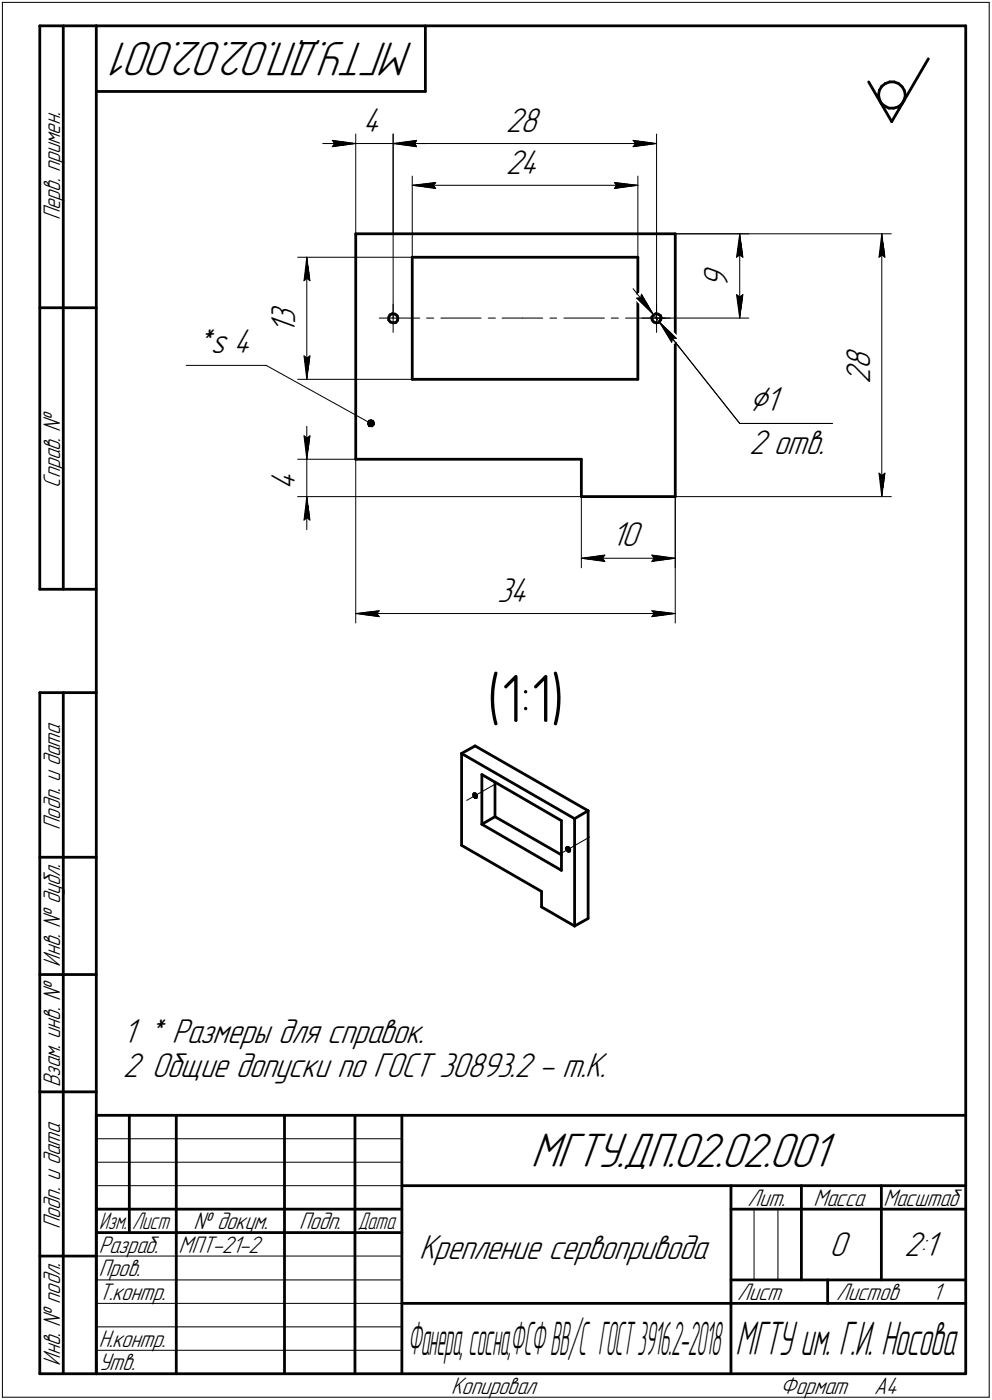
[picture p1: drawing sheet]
<svg xmlns="http://www.w3.org/2000/svg" width="211mm" height="298mm" viewBox="0 0 211 298" stroke-linecap="round" stroke-linejoin="round" font-family="sans-serif">
<defs><g id="words">
<text font-size="14.6" x="103.6" y="153.7">(1:1)</text>
<g font-size="10.9">
<text x="88.1" y="9" transform="rotate(-180 88.1 9)">МГТУ.ДП.02.02.001</text>
<text x="112.9" y="248.5">МГТУ.ДП.02.02.001</text>
</g>
<text font-size="10.6" x="156.5" y="288.5">МГТУ им. Г.И. Носова</text>
<text font-size="10.4" x="86.8" y="288.5">Фанера,сосна,ФСФВВ/С ГОСТ3916.2-2018</text>
<text font-size="8.5" x="159.4" y="87.6">Ç1</text>
<g font-size="7.8">
<text x="77.2" y="28">4</text>
<text x="107.6" y="28">28</text>
<text x="107.6" y="37">24</text>
<text x="154.8" y="61.3" transform="rotate(-90 154.8 61.3)">9</text>
<text x="62.8" y="71.1" transform="rotate(-90 62.8 71.1)">1</text>
<text x="62.8" y="69" transform="rotate(-90 62.8 69)">3</text>
<text x="41.6" y="75.2">*s 4</text>
<text x="185.1" y="81.9" transform="rotate(-90 185.1 81.9)">2</text>
<text x="185.1" y="78.7" transform="rotate(-90 185.1 78.7)">8</text>
<text x="159.4" y="96.8">2 отв.</text>
<text x="62.8" y="104.3" transform="rotate(-90 62.8 104.3)">4</text>
<text x="130.1" y="116.4">10</text>
<text x="105.8" y="128.1">34</text>
<text x="26.1" y="222.1">1 * Размеры для справок.</text>
<text x="26.1" y="229.3">2 Общие допуски по ГОСТ 30893.2 - m.K.</text>
<text x="89.2" y="268">Крепление сервопривода</text>
<text x="176.5" y="267.5">0</text>
<text x="192.4" y="267.5">2:1</text>
</g>
<g font-size="5.4">
<text x="12.8" y="46.9" transform="rotate(-90 12.8 46.9)">Перв. примен.</text>
<text x="12.8" y="103.8" transform="rotate(-90 12.8 103.8)">Справ. №</text>
<text x="12.8" y="176.7" transform="rotate(-90 12.8 176.7)">Подп. и дата</text>
<text x="12.8" y="205.8" transform="rotate(-90 12.8 205.8)">Инв. № дубл.</text>
<text x="12.8" y="231.6" transform="rotate(-90 12.8 231.6)">Взам. инв. №</text>
<text x="159.1" y="256.8">Лит.</text>
<text x="173.1" y="256.8">Масса</text>
<text x="188" y="256.8">Масштаб</text>
<text x="12.8" y="261.7" transform="rotate(-90 12.8 261.7)">Подп. и дата</text>
<text x="41.2" y="261.8">№ докум.</text>
<text x="63.6" y="261.8">Подп.</text>
<text x="21" y="266.8">Разраб.</text>
<text x="38" y="266.8">МПТ-21-2</text>
<text x="21" y="271.8">Пров.</text>
<text x="21" y="276.8">Т.контр.</text>
<text x="156.9" y="276.8">Лист</text>
<text x="177.9" y="276.8">Листов</text>
<text x="198.4" y="276.8">1</text>
<text x="21" y="286.8">Н.контр.</text>
<text x="12.8" y="290.8" transform="rotate(-90 12.8 290.8)">Инв. № подл.</text>
<text x="21" y="291.8">Утв.</text>
<text x="96" y="296.8">Копировал</text>
<text x="166" y="296.8">Формат</text>
<text x="186" y="296.8">A4</text>
</g>
<g font-size="5.3">
<text x="21.1" y="261.8">Изм.</text>
<text x="28.1" y="261.8">Лист</text>
<text x="76.1" y="261.8">Дата</text>
</g>
</g></defs>
<g fill="none" stroke="#000" stroke-width=".59">
<path d="M8.5 5.5v120zM8.5 5.5h12zM13.5 5.5v120zM20.5 5.5v287zM20.5 5.5h185zM20.5 19.5h70zM90.5 5.5v14zM184.8 17.4l4.9 8.5zM187.1 19.2l-.2 1zM187.6 18.4l.8-.6zM187.6 18.4l-.5 .8zM188.4 17.8l.9-.4z"/>
<path d="M189.3 17.4h.9zM190.2 17.4l1 .4zM191.2 17.8l.7 .7zM191.9 18.5l.5 .8zM192.4 19.3l.2 .9zM197.5 12.5l-7.8 13.4zM205.5 5.5v287zM186.9 20.2l.2 1zM187.1 21.2l.4 .8zM187.5 22l.8 .6zM188.3 22.6l.8 .4zM189.1 23h1.1z"/>
<path d="M190.2 23l.9-.2zM191.1 22.8l.8-.6zM192.4 21.3l-.5 .9zM192.6 20.4l-.2 .9zM192.6 20.2v.2zM75.7 49.8v48zM75.7 49.8h68zM87.7 54.8h48zM87.7 54.8v26zM135.7 54.8v26zM143.7 49.8v55.9zM8.5 65.5h12z"/>
<path d="M82.7 67.6v.6zM82.7 68.2l.4 .4zM83 67.1l.5-.3zM83 67.1l-.3 .5zM83.1 68.6l.6 .1zM83.5 66.8l.6 .1zM83.7 68.7h.5zM84.1 66.9l.4 .3zM84.5 67.2l.2 .5zM84.6 68.2l-.4 .5zM84.7 67.7l-.1 .5zM138.7 67.6l.1 .6z"/>
<path d="M138.8 68.2l.3 .4zM139 67.1l.5-.3zM139 67.1l-.3 .5zM139.1 68.6l.5 .1zM139.5 66.8l.5 .1zM139.6 68.7h.6zM140 66.9l.5 .3zM140.5 67.2l.2 .5zM140.5 68.2l-.3 .5zM140.7 67.7l-.2 .5zM75.7 97.8h48zM87.7 80.8h48z"/>
<path d="M123.7 97.8v7.9zM123.7 105.7h20zM8.5 125.5h12zM8.5 147.5v145zM8.5 147.5h12zM13.5 147.5v145zM101.1 158.8l24 13.8zM98.2 160.4v19.6zM98.2 160.4l24.1 13.9zM98.2 160.4l2.9-1.6zM100.8 169.2v.4zM100.8 169h.3z"/>
<path d="M100.8 169v.2zM100.8 169.6l.3 .2zM101.1 169l.2 .2zM101.1 169.8h.2zM101.3 169.2l.1 .4zM101.4 169.6l-.1 .2zM102.5 175.5l17 9.8zM102.5 175.5l2.8-1.6zM102.5 164.9l17 9.9zM102.5 164.9v10.6zM105.3 166.5v7.4zM105.3 173.9l14.2 8.1z"/>
<path d="M119.5 174.8v10.5zM122.3 174.3v22.9zM122.3 174.3l2.8-1.7zM125.1 172.6v23zM8.5 182.5h12zM98.2 180l17 9.8zM115.2 193.1l7.1 4.1zM115.2 189.8v3.3zM120.5 180.7l.1 .3zM120.6 180.4h.3zM120.6 180.4l-.1 .3zM120.6 181l.3 .3z"/>
<path d="M120.9 180.4l.3 .3zM120.9 181.3h.3zM121.2 180.7v.3zM121.2 181v.3zM122.3 197.2l2.8-1.6zM8.5 207.5h12zM8.5 232.5h12zM20.5 237.5h185zM20.5 237.5v55zM27.5 237.5v25zM37.5 237.5v55zM60.5 237.5v55z"/>
<path d="M75.5 237.5v55zM85.5 237.5v55zM20.5 257.5h65zM85.5 252.5h120zM155.5 252.5v40zM155.5 257.5h15zM170.5 252.5v20zM170.5 257.5h35zM187.5 252.5v20zM8.5 267.5h12zM20.5 262.5h65zM85.5 277.5h70z"/>
<path d="M155.5 277.5h50zM155.5 272.5h50zM176.1 272.5v5zM8.5 292.5h12zM20.5 292.5h185z"/>
</g>
<g fill="none" stroke="#000" stroke-width=".21">
<path d="M.5 .5v297zM.5 .5h210zM210.5 .5v297zM68.7 30.6h7zM70.7 29.9l5 .7zM70.7 29.9l.5 .7zM70.7 31.2l5-.6zM71.2 30.6l-.5 .6zM75.7 28.5v21.3zM75.7 30.6h8zM83.7 28.5v39.2zM83.7 28.5v21.3z"/>
<path d="M83.7 30.6l4.9-.7zM83.7 30.6l4.9 .6zM83.7 30.6h56zM83.7 30.6h7zM87.7 37.5v17.3zM87.7 39.5l5-.6zM87.7 39.5l5 .6zM87.7 39.5h48zM88.2 30.6l.4 .6zM88.6 29.9l-.4 .7zM92.2 39.5l.5 .6zM92.7 38.9l-.5 .6z"/>
<path d="M130.7 38.9l.4 .6zM130.7 38.9l5 .6zM131.1 39.5l-.4 .6zM134.7 31.2l5-.6zM134.7 29.9l.5 .7zM134.7 29.9l5 .7zM135.2 30.6l-.5 .6zM135.7 37.5v17.3zM139.7 28.5v39.2zM63.3 54.8h24.4zM64.7 59.8l.6-.5zM65.3 54.8l.7 5z"/>
<path d="M65.3 59.3l.7 .5zM65.3 54.8l-.6 5zM65.3 54.8v26zM130.7 40.1l5-.6zM139.7 49.8h19.6zM143.7 49.8h46zM156.7 54.8l.7-.5zM157.4 49.8l.7 5zM157.4 54.3l.7 .5zM157.4 49.8l-.7 5zM157.4 49.8v17.9zM187 54.8l.6-.5z"/>
<path d="M187.6 49.8l.7 5zM187.6 54.3l.7 .5zM187.6 49.8l-.6 5zM187.6 49.8v55.9zM39.6 77.8h17zM56.6 77.8l22.3 12.4zM64.7 75.8l.6 5zM64.7 75.8l.6 .5zM65.3 76.3l.7-.5zM66 75.8l-.7 5zM80.7 67.7h8.6zM83.7 67.7v3.1z"/>
<path d="M83.7 64.8v2.9zM90.8 67.7h1.5zM93.8 67.7h8.6zM103.9 67.7h1.5zM106.8 67.7h4.4zM111.2 67.7h4.3zM117 67.7h1.4zM120 67.7h8.6zM130 67.7h1.6zM133.1 67.7h8.5zM134.7 61.5l4.3 5.5zM135.5 63.5l.8-.1z"/>
<path d="M135.5 63.5l3.5 3.5zM136.5 62.7l2.5 4.3zM136.5 62.7l-.2 .7zM136.7 67.7h3zM139 67l1.3 1.6zM139.7 67.7h3zM139.7 67.7v3.1zM139.7 64.8v2.9zM139.7 67.7h19.6zM140.3 68.6l17.1 21.6zM140.3 68.6l2.6 4.3zM140.3 68.6l3.6 3.5z"/>
<path d="M140.3 68.6l4.3 5.5zM143.1 72.1l-.2 .8zM143.1 72.1h.8zM156.7 62.7l.7 5zM156.7 62.7l.7 .5zM157.4 63.2l.7-.5zM158.1 62.7l-.7 5zM63.3 97.8h60.4zM63.3 80.8h24.4zM64.7 92.8l.6 .5zM64.7 92.8l.6 5zM65.3 93.3l.7-.5z"/>
<path d="M65.3 90.8v7zM65.3 97.8v7.9zM66 92.8l-.7 5zM75.7 97.8v34.9zM157.4 90.2h19.7zM63.3 105.7h60.4zM64.7 110.7l.6-.5zM65.3 105.7l-.6 5zM65.3 110.2l.7 .5zM65.3 105.7l.7 5zM65.3 105.7v7.1zM123.7 105.7v15.2z"/>
<path d="M123.7 118.9l5-.7zM123.7 118.9l5 .6zM123.7 118.9h20zM128.2 118.9l.5 .6zM128.7 118.2l-.5 .7zM138.7 119.5l5-.6zM138.7 118.2l.5 .7zM138.7 118.2l5 .7zM139.2 118.9l-.5 .6zM143.7 105.7h46zM143.7 105.7v15.2zM143.7 105.7v27z"/>
<path d="M187 100.8l.6 4.9zM187 100.8l.6 .5zM187.6 101.3l.7-.5zM188.3 100.8l-.7 4.9zM75.7 130.6l5-.6zM75.7 130.6l5 .7zM75.7 130.6h68zM80.2 130.6l.5 .7zM80.7 130l-.5 .6zM138.7 131.3l5-.7zM138.7 130l.5 .6zM138.7 130l5 .6z"/>
<path d="M139.2 130.6l-.5 .7zM99.3 170.4l6.4-3.6zM119.1 181.9l6.4-3.7zM20.5 247.5h65zM20.5 252.5h65zM20.5 242.5h65zM160.4 257.5v15zM165.5 257.5v15zM20.5 267.5h65zM20.5 272.5h65zM20.5 277.5h65zM.5 297.5h210z"/>
<path d="M20.5 282.5h65zM20.5 287.5h65z"/>
</g>
<g fill="#fff" stroke="#fff" stroke-width=".21">
<path d="M179.5 73.7h7.2zM179.5 73.7h7.2zM179.5 73.8h7.2zM179.5 73.9h7.2zM179.5 74h7.2zM179.5 74.1h7.2zM179.5 74.2h7.2zM179.5 74.3h7.2zM179.5 74.3h7.2zM179.5 74.4h7.2zM179.5 74.5h7.2zM179.5 74.6h7.2zM179.5 74.7h7.2zM179.5 74.8h7.2zM179.5 74.8h7.2zM179.5 74.9h7.2zM179.5 75h7.2zM179.5 75.1h7.2zM179.5 75.2h7.2zM179.5 75.3h7.2zM179.5 75.4h7.2zM179.5 75.4h7.2zM179.5 75.5h7.2zM179.5 75.6h7.2zM179.5 75.7h7.2zM179.5 75.8h7.2zM179.5 75.9h7.2zM179.5 75.9h7.2zM179.5 76h7.2zM179.5 76.1h7.2zM179.5 76.2h7.2zM179.5 76.3h7.2zM179.5 76.4h7.2zM179.5 76.5h7.2zM179.5 76.5h7.2zM179.5 76.6h7.2zM179.5 76.7h7.2zM179.5 76.8h7.2zM179.5 76.9h7.2zM179.5 77h7.2zM179.5 77h7.2zM179.5 77.1h7.2zM179.5 77.2h7.2zM179.5 77.3h7.2zM179.5 77.4h7.2zM179.5 77.5h7.2zM179.5 77.6h7.2zM179.5 77.6h7.2zM179.5 77.7h7.2zM179.5 77.8h7.2zM179.5 77.9h7.2zM179.5 78h7.2zM179.5 78.1h7.2zM179.5 78.1h7.2zM179.5 78.2h7.2zM179.5 78.3h7.2zM179.5 78.4h7.2zM179.5 78.5h7.2zM179.5 78.6h7.2zM179.5 78.7h7.2zM179.5 78.7h7.2zM179.5 78.8h7.2zM179.5 78.9h7.2zM179.5 79h7.2zM179.5 79.1h7.2zM179.5 79.2h7.2zM179.5 79.2h7.2zM179.5 79.3h7.2zM179.5 79.4h7.2zM179.5 79.5h7.2zM179.5 79.6h7.2zM179.5 79.7h7.2zM179.5 79.8h7.2zM179.5 79.8h7.2zM179.5 79.9h7.2zM179.5 80h7.2zM179.5 80.1h7.2zM179.5 80.2h7.2zM179.5 80.3h7.2zM179.5 80.3h7.2zM179.5 80.4h7.2zM179.5 80.5h7.2zM179.5 80.6h7.2zM179.5 80.7h7.2zM179.5 80.8h7.2zM179.5 80.9h7.2zM179.5 80.9h7.2zM179.5 81h7.2zM179.5 81.1h7.2zM179.5 81.2h7.2zM179.5 81.3h7.2zM179.5 81.4h7.2zM179.5 81.4h7.2zM179.5 81.5h7.2zM179.5 81.6h7.2zM179.5 81.7h7.2zM179.5 81.8h7.2z"/>
<path d="M186.4 100.2h2.5zM186.5 100.3h2.4zM186.5 100.4h2.4zM186.5 100.5h2.4zM186.5 100.6h2.4zM186.5 100.7h2.4zM186.5 100.8h2.4zM186.5 100.8h2.4zM186.6 100.9h2.2zM186.6 101h2.2zM186.6 101.1h2.2zM186.6 101.2h2.2zM186.6 101.3h2.2zM186.6 101.3h2.2zM186.6 101.4h2.2zM186.7 101.5h2zM186.7 101.6h2zM186.7 101.7h2zM186.7 101.8h2zM186.7 101.9h2zM186.7 101.9h2zM186.7 102h2zM186.7 102.1h1.9zM186.8 102.2h1.8zM186.8 102.3h1.8zM186.8 102.4h1.8zM186.8 102.4h1.8zM186.8 102.5h1.8zM186.8 102.6h1.8zM186.8 102.7h1.8zM186.9 102.8h1.7zM186.9 102.9h1.7zM186.9 103h1.7zM186.9 103h1.7zM186.9 103.1h1.7zM186.9 103.2h1.7zM186.9 103.3h1.7zM186.9 103.4h1.6zM186.9 103.5h1.6zM186.9 103.5h1.6zM186.9 103.6h1.6zM186.9 103.7h1.6zM186.9 103.8h1.6zM186.9 103.9h1.6zM186.9 104h1.5zM187 104.1h1.4zM187 104.1h1.4zM187.1 104.2h1.2zM187.1 104.3h1.2zM187.1 104.4h1.1zM187.2 104.5h1zM187.2 104.6h.9zM187.3 104.6h.8zM187.3 104.7h.8zM187.3 104.8h.7zM187.4 104.9h.6zM187.4 105h.6zM187.4 105.1h.6zM187.5 105.2h.4zM187.5 105.2h.4zM187.5 105.3h.4zM187.5 105.4h.3zM187.5 105.5h.3z"/>
<path d="M187.5 50h.3zM187.5 50.1h.3zM187.5 50.2h.4zM187.5 50.3h.4zM187.5 50.4h.4zM187.4 50.5h.6zM187.4 50.5h.6zM187.4 50.6h.6zM187.3 50.7h.7zM187.3 50.8h.8zM187.3 50.9h.8zM187.2 51h.9zM187.2 51.1h1zM187.1 51.1h1.1zM187.1 51.2h1.2zM187.1 51.3h1.2zM187 51.4h1.4zM187 51.5h1.4zM186.9 51.6h1.5zM186.9 51.6h1.6zM186.9 51.7h1.6zM186.9 51.8h1.6zM186.9 51.9h1.6zM186.9 52h1.6zM186.9 52.1h1.6zM186.9 52.2h1.6zM186.9 52.2h1.7zM186.9 52.3h1.7zM186.9 52.4h1.7zM186.9 52.5h1.7zM186.9 52.6h1.7zM186.9 52.7h1.7zM186.9 52.7h1.7zM186.8 52.8h1.8zM186.8 52.9h1.8zM186.8 53h1.8zM186.8 53.1h1.8zM186.8 53.2h1.8zM186.8 53.3h1.8zM186.8 53.3h1.8zM186.7 53.4h1.9zM186.7 53.5h2zM186.7 53.6h2zM186.7 53.7h2zM186.7 53.8h2zM186.7 53.8h2zM186.7 53.9h2zM186.7 54h2zM186.6 54.1h2.2zM186.6 54.2h2.2zM186.6 54.3h2.2zM186.6 54.4h2.2zM186.6 54.4h2.2zM186.6 54.5h2.2zM186.6 54.6h2.2zM186.5 54.7h2.4zM186.5 54.8h2.4zM186.5 54.9h2.4zM186.5 54.9h2.4zM186.5 55h2.4zM186.5 55.1h2.4zM186.5 55.2h2.4z"/>
<path d="M107.6 22.4h8.1zM107.6 22.5h8.1zM107.6 22.6h8.1zM107.6 22.7h8.1zM107.6 22.8h8.1zM107.6 22.9h8.1zM107.6 22.9h8.1zM107.6 23h8.1zM107.6 23.1h8.1zM107.6 23.2h8.1zM107.6 23.3h8.1zM107.6 23.4h8.1zM107.6 23.5h8.1zM107.6 23.5h8.1zM107.6 23.6h8.1zM107.6 23.7h8.1zM107.6 23.8h8.1zM107.6 23.9h8.1zM107.6 24h8.1zM107.6 24h8.1zM107.6 24.1h8.1zM107.6 24.2h8.1zM107.6 24.3h8.1zM107.6 24.4h8.1zM107.6 24.5h8.1zM107.6 24.6h8.1zM107.6 24.6h8.1zM107.6 24.7h8.1zM107.6 24.8h8.1zM107.6 24.9h8.1zM107.6 25h8.1zM107.6 25.1h8.1zM107.6 25.1h8.1zM107.6 25.2h8.1zM107.6 25.3h8.1zM107.6 25.4h8.1zM107.6 25.5h8.1zM107.6 25.6h8.1zM107.6 25.7h8.1zM107.6 25.7h8.1zM107.6 25.8h8.1zM107.6 25.9h8.1zM107.6 26h8.1zM107.6 26.1h8.1zM107.6 26.2h8.1zM107.6 26.2h8.1zM107.6 26.3h8.1zM107.6 26.4h8.1zM107.6 26.5h8.1zM107.6 26.6h8.1zM107.6 26.7h8.1zM107.6 26.8h8.1zM107.6 26.8h8.1zM107.6 26.9h8.1zM107.6 27h8.1zM107.6 27.1h8.1zM107.6 27.2h8.1zM107.6 27.3h8.1zM107.6 27.3h8.1zM107.6 27.4h8.1zM107.6 27.5h8.1zM107.6 27.6h8.1zM107.6 27.7h8.1zM107.6 27.8h8.1zM107.6 27.9h8.1zM107.6 27.9h8.1zM107.6 28h8.1zM107.6 28.1h8.1zM107.6 28.2h8.1zM107.6 28.3h8.1zM107.6 28.4h8.1zM107.6 28.4h8.1zM107.6 28.5h8.1zM107.6 28.6h8.1zM107.6 28.7h8.1zM107.6 28.8h8.1zM107.6 28.9h8.1zM107.6 29h8.1zM107.6 29h8.1zM107.6 29.1h8.1zM107.6 29.2h8.1zM107.6 29.3h8.1zM107.6 29.4h8.1zM107.6 29.5h8.1z"/>
<path d="M134.2 29.4h.7zM134.2 29.5h1.3zM134.2 29.5h1.9zM134.2 29.6h2.5zM134.2 29.7h3.1zM134.2 29.8h3.7zM134.2 29.9h4zM134.2 30h4.1zM134.2 30.1h4.3zM134.2 30.1h4.6zM134.2 30.2h4.7zM134.2 30.3h4.9zM134.2 30.4h5.2zM134.2 30.5h5.3zM134.2 30.6h5.5zM134.2 30.6h5.3zM134.2 30.7h5.2zM134.2 30.8h4.9zM134.2 30.9h4.7zM134.2 31h4.6zM134.2 31.1h4.3zM134.2 31.2h4.1zM134.2 31.2h4zM134.2 31.3h3.7zM134.2 31.4h3zM134.2 31.5h2.3zM134.2 31.6h1.5zM134.2 31.7h.8z"/>
<path d="M88.6 29.4h.6zM88 29.5h1.2zM87.3 29.5h1.9zM86.7 29.6h2.5zM86.1 29.7h3.1zM85.4 29.8h3.8zM85.3 29.9h3.9zM85.1 30h4.1zM84.8 30.1h4.4zM84.7 30.1h4.5zM84.5 30.2h4.7zM84.2 30.3h5zM84.1 30.4h5.1zM83.9 30.5h5.3zM83.7 30.6h5.5zM83.9 30.6h5.3zM84.1 30.7h5.1zM84.2 30.8h5zM84.5 30.9h4.7zM84.7 31h4.5zM84.8 31.1h4.4zM85.1 31.2h4.1zM85.3 31.2h3.9zM85.4 31.3h3.8zM86.2 31.4h3zM87 31.5h2.2zM87.7 31.6h1.5zM88.5 31.7h.7z"/>
<path d="M130.1 110.7h7.1zM130.1 110.8h7.1zM130.1 110.9h7.1zM130.1 111h7.1zM130.1 111.1h7.1zM130.1 111.2h7.1zM130.1 111.3h7.1zM130.1 111.3h7.1zM130.1 111.4h7.1zM130.1 111.5h7.1zM130.1 111.6h7.1zM130.1 111.7h7.1zM130.1 111.8h7.1zM130.1 111.8h7.1zM130.1 111.9h7.1zM130.1 112h7.1zM130.1 112.1h7.1zM130.1 112.2h7.1zM130.1 112.3h7.1zM130.1 112.4h7.1zM130.1 112.4h7.1zM130.1 112.5h7.1zM130.1 112.6h7.1zM130.1 112.7h7.1zM130.1 112.8h7.1zM130.1 112.9h7.1zM130.1 112.9h7.1zM130.1 113h7.1zM130.1 113.1h7.1zM130.1 113.2h7.1zM130.1 113.3h7.1zM130.1 113.4h7.1zM130.1 113.5h7.1zM130.1 113.5h7.1zM130.1 113.6h7.1zM130.1 113.7h7.1zM130.1 113.8h7.1zM130.1 113.9h7.1zM130.1 114h7.1zM130.1 114h7.1zM130.1 114.1h7.1zM130.1 114.2h7.1zM130.1 114.3h7.1zM130.1 114.4h7.1zM130.1 114.5h7.1zM130.1 114.6h7.1zM130.1 114.6h7.1zM130.1 114.7h7.1zM130.1 114.8h7.1zM130.1 114.9h7.1zM130.1 115h7.1zM130.1 115.1h7.1zM130.1 115.1h7.1zM130.1 115.2h7.1zM130.1 115.3h7.1zM130.1 115.4h7.1zM130.1 115.5h7.1zM130.1 115.6h7.1zM130.1 115.7h7.1zM130.1 115.7h7.1zM130.1 115.8h7.1zM130.1 115.9h7.1zM130.1 116h7.1zM130.1 116.1h7.1zM130.1 116.2h7.1zM130.1 116.2h7.1zM130.1 116.3h7.1zM130.1 116.4h7.1zM130.1 116.5h7.1zM130.1 116.6h7.1zM130.1 116.7h7.1zM130.1 116.8h7.1zM130.1 116.8h7.1zM130.1 116.9h7.1zM130.1 117h7.1zM130.1 117.1h7.1zM130.1 117.2h7.1zM130.1 117.3h7.1zM130.1 117.3h7.1zM130.1 117.4h7.1zM130.1 117.5h7.1zM130.1 117.6h7.1zM130.1 117.7h7.1zM130.1 117.8h7.1z"/>
<path d="M128.5 117.8h.7zM127.8 117.9h1.4zM127 117.9h2.2zM126.2 118h3zM125.5 118.1h3.7zM125.3 118.2h3.9zM125.1 118.3h4.1zM124.9 118.4h4.3zM124.7 118.4h4.5zM124.5 118.5h4.7zM124.3 118.6h4.9zM124.1 118.7h5.1zM124 118.8h5.2zM123.7 118.9h5.5zM124 119h5.2zM124.1 119h5.1zM124.3 119.1h4.9zM124.5 119.2h4.7zM124.7 119.3h4.5zM124.9 119.4h4.3zM125.1 119.5h4.1zM125.3 119.5h3.9zM125.5 119.6h3.7zM126.2 119.7h3zM126.7 119.8h2.5zM127.3 119.9h1.9zM128 120h1.2zM128.6 120.1h.6z"/>
<path d="M138.2 117.8h.7zM138.2 117.9h1.5zM138.2 117.9h2.3zM138.2 118h3zM138.2 118.1h3.7zM138.2 118.2h4zM138.2 118.3h4.1zM138.2 118.4h4.3zM138.2 118.4h4.5zM138.2 118.5h4.7zM138.2 118.6h4.9zM138.2 118.7h5.1zM138.2 118.8h5.3zM138.2 118.9h5.5zM138.2 119h5.3zM138.2 119h5.1zM138.2 119.1h4.9zM138.2 119.2h4.7zM138.2 119.3h4.5zM138.2 119.4h4.3zM138.2 119.5h4.1zM138.2 119.5h4zM138.2 119.6h3.7zM138.2 119.7h3.1zM138.2 119.8h2.5zM138.2 119.9h1.8zM138.2 120h1.2zM138.2 120.1h.7z"/>
<path d="M105.8 122.5h7.7zM105.8 122.6h7.7zM105.8 122.7h7.7zM105.8 122.8h7.7zM105.8 122.9h7.7zM105.8 122.9h7.7zM105.8 123h7.7zM105.8 123.1h7.7zM105.8 123.2h7.7zM105.8 123.3h7.7zM105.8 123.4h7.7zM105.8 123.4h7.7zM105.8 123.5h7.7zM105.8 123.6h7.7zM105.8 123.7h7.7zM105.8 123.8h7.7zM105.8 123.9h7.7zM105.8 124h7.7zM105.8 124h7.7zM105.8 124.1h7.7zM105.8 124.2h7.7zM105.8 124.3h7.7zM105.8 124.4h7.7zM105.8 124.5h7.7zM105.8 124.5h7.7zM105.8 124.6h7.7zM105.8 124.7h7.7zM105.8 124.8h7.7zM105.8 124.9h7.7zM105.8 125h7.7zM105.8 125.1h7.7zM105.8 125.1h7.7zM105.8 125.2h7.7zM105.8 125.3h7.7zM105.8 125.4h7.7zM105.8 125.5h7.7zM105.8 125.6h7.7zM105.8 125.6h7.7zM105.8 125.7h7.7zM105.8 125.8h7.7zM105.8 125.9h7.7zM105.8 126h7.7zM105.8 126.1h7.7zM105.8 126.2h7.7zM105.8 126.2h7.7zM105.8 126.3h7.7zM105.8 126.4h7.7zM105.8 126.5h7.7zM105.8 126.6h7.7zM105.8 126.7h7.7zM105.8 126.7h7.7zM105.8 126.8h7.7zM105.8 126.9h7.7zM105.8 127h7.7zM105.8 127.1h7.7zM105.8 127.2h7.7zM105.8 127.3h7.7zM105.8 127.3h7.7zM105.8 127.4h7.7zM105.8 127.5h7.7zM105.8 127.6h7.7zM105.8 127.7h7.7zM105.8 127.8h7.7zM105.8 127.8h7.7zM105.8 127.9h7.7zM105.8 128h7.7zM105.8 128.1h7.7zM105.8 128.2h7.7zM105.8 128.3h7.7zM105.8 128.4h7.7zM105.8 128.4h7.7zM105.8 128.5h7.7zM105.8 128.6h7.7zM105.8 128.7h7.7zM105.8 128.8h7.7zM105.8 128.9h7.7zM105.8 128.9h7.7zM105.8 129h7.7zM105.8 129.1h7.7zM105.8 129.2h7.7zM105.8 129.3h7.7zM105.8 129.4h7.7zM105.8 129.5h7.7zM105.8 129.5h7.7zM105.8 129.6h7.7z"/>
<path d="M80.6 129.5h.6zM80 129.6h1.2zM79.3 129.7h1.9zM78.7 129.8h2.5zM78.1 129.9h3.1zM77.5 130h3.7zM77.3 130h3.9zM77 130.1h4.2zM76.9 130.2h4.3zM76.6 130.3h4.6zM76.4 130.4h4.8zM76.2 130.5h5zM75.9 130.6h5.3zM75.7 130.6h5.5zM75.9 130.7h5.3zM76.1 130.8h5.1zM76.3 130.9h4.9zM76.5 131h4.7zM76.7 131.1h4.5zM76.9 131.1h4.3zM77.1 131.2h4.1zM77.3 131.3h3.9zM77.5 131.4h3.7zM78.1 131.5h3.1zM78.7 131.6h2.5zM79.3 131.7h1.9zM80 131.7h1.2zM80.6 131.8h.6z"/>
<path d="M138.2 129.5h.7zM138.2 129.6h1.2zM138.2 129.7h1.8zM138.2 129.8h2.5zM138.2 129.9h3.1zM138.2 130h3.7zM138.2 130h4zM138.2 130.1h4.2zM138.2 130.2h4.4zM138.2 130.3h4.6zM138.2 130.4h4.9zM138.2 130.5h5.1zM138.2 130.6h5.3zM138.2 130.6h5.5zM138.2 130.7h5.3zM138.2 130.8h5.1zM138.2 130.9h4.9zM138.2 131h4.7zM138.2 131.1h4.5zM138.2 131.1h4.3zM138.2 131.2h4.1zM138.2 131.3h4zM138.2 131.4h3.7zM138.2 131.5h3.1zM138.2 131.6h2.5zM138.2 131.7h1.8zM138.2 131.7h1.2zM138.2 131.8h.7z"/>
<path d="M57.1 99.2h7.2zM57.1 99.3h7.2zM57.1 99.4h7.2zM57.1 99.5h7.2zM57.1 99.6h7.2zM57.1 99.7h7.2zM57.1 99.7h7.2zM57.1 99.8h7.2zM57.1 99.9h7.2zM57.1 100h7.2zM57.1 100.1h7.2zM57.1 100.2h7.2zM57.1 100.2h7.2zM57.1 100.3h7.2zM57.1 100.4h7.2zM57.1 100.5h7.2zM57.1 100.6h7.2zM57.1 100.7h7.2zM57.1 100.8h7.2zM57.1 100.8h7.2zM57.1 100.9h7.2zM57.1 101h7.2zM57.1 101.1h7.2zM57.1 101.2h7.2zM57.1 101.3h7.2zM57.1 101.3h7.2zM57.1 101.4h7.2zM57.1 101.5h7.2zM57.1 101.6h7.2zM57.1 101.7h7.2zM57.1 101.8h7.2zM57.1 101.9h7.2zM57.1 101.9h7.2zM57.1 102h7.2zM57.1 102.1h7.2zM57.1 102.2h7.2zM57.1 102.3h7.2zM57.1 102.4h7.2zM57.1 102.4h7.2zM57.1 102.5h7.2zM57.1 102.6h7.2zM57.1 102.7h7.2zM57.1 102.8h7.2zM57.1 102.9h7.2zM57.1 103h7.2zM57.1 103h7.2zM57.1 103.1h7.2zM57.1 103.2h7.2zM57.1 103.3h7.2zM57.1 103.4h7.2zM57.1 103.5h7.2zM57.1 103.5h7.2zM57.1 103.6h7.2zM57.1 103.7h7.2zM57.1 103.8h7.2zM57.1 103.9h7.2zM57.1 104h7.2zM57.1 104.1h7.2zM57.1 104.1h7.2z"/>
<path d="M65.2 106h.2zM65.2 106.1h.2zM65.2 106.2h.3zM65.1 106.3h.4zM65.1 106.3h.4zM65 106.4h.6zM65 106.5h.6zM65 106.6h.7zM64.9 106.7h.8zM64.9 106.8h.9zM64.9 106.8h.9zM64.9 106.9h.9zM64.9 107h1zM64.8 107.1h1.1zM64.8 107.2h1.2zM64.8 107.3h1.2zM64.7 107.4h1.3zM64.7 107.4h1.3zM64.6 107.5h1.4zM64.6 107.6h1.5zM64.6 107.7h1.5zM64.6 107.8h1.5zM64.6 107.9h1.5zM64.6 107.9h1.5zM64.6 108h1.5zM64.6 108.1h1.5zM64.5 108.2h1.7zM64.5 108.3h1.7zM64.5 108.4h1.7zM64.5 108.5h1.7zM64.5 108.5h1.7zM64.5 108.6h1.7zM64.5 108.7h1.7zM64.4 108.8h1.9zM64.4 108.9h1.9zM64.4 109h1.9zM64.4 109.1h1.9zM64.4 109.1h1.9zM64.4 109.2h1.9zM64.4 109.3h1.9zM64.3 109.4h2zM64.3 109.5h2.1zM64.3 109.6h2.1zM64.3 109.6h2.1zM64.3 109.7h2.1zM64.3 109.8h2.1zM64.3 109.9h2.1zM64.3 110h2.1zM64.3 110.1h2.2zM64.3 110.2h2.2zM64.3 110.2h2.2zM64.3 110.3h2.2zM64.3 110.4h2.2zM64.3 110.5h2.2zM64.3 110.6h2.2zM64.2 110.7h2.3zM64.2 110.7h2.3zM64.2 110.8h2.3zM64.2 110.9h2.3zM64.2 111h2.3zM64.2 111.1h2.3zM64.2 111.2h2.3z"/>
<path d="M64.1 92.3h2.4zM64.2 92.4h2.3zM64.2 92.5h2.3zM64.2 92.5h2.3zM64.2 92.6h2.3zM64.2 92.7h2.3zM64.2 92.8h2.3zM64.2 92.9h2.3zM64.3 93h2.2zM64.3 93h2.2zM64.3 93.1h2.2zM64.3 93.2h2.2zM64.3 93.3h2.2zM64.3 93.4h2.2zM64.3 93.5h2.2zM64.3 93.6h2.1zM64.3 93.6h2.1zM64.3 93.7h2.1zM64.3 93.8h2.1zM64.3 93.9h2.1zM64.3 94h2.1zM64.3 94.1h2.1zM64.3 94.1h2zM64.4 94.2h1.9zM64.4 94.3h1.9zM64.4 94.4h1.9zM64.4 94.5h1.9zM64.4 94.6h1.9zM64.4 94.7h1.9zM64.4 94.7h1.9zM64.5 94.8h1.7zM64.5 94.9h1.7zM64.5 95h1.7zM64.5 95.1h1.7zM64.5 95.2h1.7zM64.5 95.2h1.7zM64.5 95.3h1.7zM64.6 95.4h1.5zM64.6 95.5h1.5zM64.6 95.6h1.5zM64.6 95.7h1.5zM64.6 95.8h1.5zM64.6 95.8h1.5zM64.6 95.9h1.5zM64.6 96h1.4zM64.7 96.1h1.3zM64.7 96.2h1.3zM64.8 96.3h1.2zM64.8 96.4h1.2zM64.8 96.4h1.1zM64.9 96.5h1zM64.9 96.6h.9zM64.9 96.7h.9zM64.9 96.8h.9zM64.9 96.9h.8zM65 96.9h.7zM65 97h.6zM65 97.1h.6zM65.1 97.2h.4zM65.1 97.3h.4zM65.2 97.4h.3zM65.2 97.5h.2zM65.2 97.5h.2z"/>
<path d="M107.6 31.3h8.1zM107.6 31.4h8.1zM107.6 31.5h8.1zM107.6 31.6h8.1zM107.6 31.7h8.1zM107.6 31.7h8.1zM107.6 31.8h8.1zM107.6 31.9h8.1zM107.6 32h8.1zM107.6 32.1h8.1zM107.6 32.2h8.1zM107.6 32.3h8.1zM107.6 32.3h8.1zM107.6 32.4h8.1zM107.6 32.5h8.1zM107.6 32.6h8.1zM107.6 32.7h8.1zM107.6 32.8h8.1zM107.6 32.9h8.1zM107.6 32.9h8.1zM107.6 33h8.1zM107.6 33.1h8.1zM107.6 33.2h8.1zM107.6 33.3h8.1zM107.6 33.4h8.1zM107.6 33.4h8.1zM107.6 33.5h8.1zM107.6 33.6h8.1zM107.6 33.7h8.1zM107.6 33.8h8.1zM107.6 33.9h8.1zM107.6 34h8.1zM107.6 34h8.1zM107.6 34.1h8.1zM107.6 34.2h8.1zM107.6 34.3h8.1zM107.6 34.4h8.1zM107.6 34.5h8.1zM107.6 34.5h8.1zM107.6 34.6h8.1zM107.6 34.7h8.1zM107.6 34.8h8.1zM107.6 34.9h8.1zM107.6 35h8.1zM107.6 35.1h8.1zM107.6 35.1h8.1zM107.6 35.2h8.1zM107.6 35.3h8.1zM107.6 35.4h8.1zM107.6 35.5h8.1zM107.6 35.6h8.1zM107.6 35.6h8.1zM107.6 35.7h8.1zM107.6 35.8h8.1zM107.6 35.9h8.1zM107.6 36h8.1zM107.6 36.1h8.1zM107.6 36.2h8.1zM107.6 36.2h8.1zM107.6 36.3h8.1zM107.6 36.4h8.1zM107.6 36.5h8.1zM107.6 36.6h8.1zM107.6 36.7h8.1zM107.6 36.7h8.1zM107.6 36.8h8.1zM107.6 36.9h8.1zM107.6 37h8.1zM107.6 37.1h8.1zM107.6 37.2h8.1zM107.6 37.3h8.1zM107.6 37.3h8.1zM107.6 37.4h8.1zM107.6 37.5h8.1zM107.6 37.6h8.1zM107.6 37.7h8.1zM107.6 37.8h8.1zM107.6 37.8h8.1zM107.6 37.9h8.1zM107.6 38h8.1zM107.6 38.1h8.1zM107.6 38.2h8.1zM107.6 38.3h8.1zM107.6 38.4h8.1zM107.6 38.4h8.1z"/>
<path d="M92.6 38.4h.6zM92 38.4h1.2zM91.4 38.5h1.8zM90.8 38.6h2.4zM90.2 38.7h3zM89.5 38.8h3.7zM89.3 38.9h3.9zM89.1 38.9h4.1zM88.9 39h4.3zM88.6 39.1h4.6zM88.4 39.2h4.8zM88.2 39.3h5zM88 39.4h5.2zM87.7 39.5h5.5zM88 39.5h5.2zM88.1 39.6h5.1zM88.3 39.7h4.9zM88.6 39.8h4.6zM88.7 39.9h4.5zM88.9 40h4.3zM89.2 40h4zM89.3 40.1h3.9zM89.5 40.2h3.7zM90.2 40.3h3zM90.8 40.4h2.4zM91.4 40.5h1.8zM92 40.6h1.2zM92.6 40.6h.6z"/>
<path d="M130.2 38.4h.7zM130.2 38.4h1.3zM130.2 38.5h1.9zM130.2 38.6h2.5zM130.2 38.7h3.1zM130.2 38.8h3.7zM130.2 38.9h3.9zM130.2 38.9h4.2zM130.2 39h4.4zM130.2 39.1h4.6zM130.2 39.2h4.8zM130.2 39.3h5.1zM130.2 39.4h5.4zM130.2 39.5h5.5zM130.2 39.5h5.4zM130.2 39.6h5.2zM130.2 39.7h4.9zM130.2 39.8h4.8zM130.2 39.9h4.5zM130.2 40h4.3zM130.2 40h4.1zM130.2 40.1h3.9zM130.2 40.2h3.7zM130.2 40.3h3.1zM130.2 40.4h2.5zM130.2 40.5h1.9zM130.2 40.6h1.3zM130.2 40.6h.7z"/>
<path d="M57.1 64.4h7.2zM57.1 64.5h7.2zM57.1 64.6h7.2zM57.1 64.7h7.2zM57.1 64.8h7.2zM57.1 64.9h7.2zM57.1 64.9h7.2zM57.1 65h7.2zM57.1 65.1h7.2zM57.1 65.2h7.2zM57.1 65.3h7.2zM57.1 65.4h7.2zM57.1 65.4h7.2zM57.1 65.5h7.2zM57.1 65.6h7.2zM57.1 65.7h7.2zM57.1 65.8h7.2zM57.1 65.9h7.2zM57.1 66h7.2zM57.1 66h7.2zM57.1 66.1h7.2zM57.1 66.2h7.2zM57.1 66.3h7.2zM57.1 66.4h7.2zM57.1 66.5h7.2zM57.1 66.5h7.2zM57.1 66.6h7.2zM57.1 66.7h7.2zM57.1 66.8h7.2zM57.1 66.9h7.2zM57.1 67h7.2zM57.1 67.1h7.2zM57.1 67.1h7.2zM57.1 67.2h7.2zM57.1 67.3h7.2zM57.1 67.4h7.2zM57.1 67.5h7.2zM57.1 67.6h7.2zM57.1 67.6h7.2zM57.1 67.7h7.2zM57.1 67.8h7.2zM57.1 67.9h7.2zM57.1 68h7.2zM57.1 68.1h7.2zM57.1 68.2h7.2zM57.1 68.2h7.2zM57.1 68.3h7.2zM57.1 68.4h7.2zM57.1 68.5h7.2zM57.1 68.6h7.2zM57.1 68.7h7.2zM57.1 68.7h7.2zM57.1 68.8h7.2zM57.1 68.9h7.2zM57.1 69h7.2zM57.1 69.1h7.2zM57.1 69.2h7.2zM57.1 69.3h7.2zM57.1 69.3h7.2zM57.1 69.4h7.2zM57.1 69.5h7.2zM57.1 69.6h7.2zM57.1 69.7h7.2zM57.1 69.8h7.2zM57.1 69.8h7.2zM57.1 69.9h7.2zM57.1 70h7.2zM57.1 70.1h7.2zM57.1 70.2h7.2zM57.1 70.3h7.2zM57.1 70.4h7.2zM57.1 70.4h7.2zM57.1 70.5h7.2zM57.1 70.6h7.2zM57.1 70.7h7.2zM57.1 70.8h7.2zM57.1 70.9h7.2zM57.1 71h7.2zM57.1 71h7.2z"/>
<path d="M64.1 75.3h2.4zM64.2 75.4h2.3zM64.2 75.4h2.3zM64.2 75.5h2.3zM64.2 75.6h2.3zM64.2 75.7h2.3zM64.2 75.8h2.3zM64.2 75.9h2.3zM64.3 75.9h2.2zM64.3 76h2.2zM64.3 76.1h2.2zM64.3 76.2h2.2zM64.3 76.3h2.2zM64.3 76.4h2.2zM64.3 76.5h2.2zM64.3 76.5h2.1zM64.3 76.6h2.1zM64.3 76.7h2.1zM64.3 76.8h2.1zM64.3 76.9h2.1zM64.3 77h2.1zM64.3 77h2.1zM64.3 77.1h2zM64.4 77.2h1.9zM64.4 77.3h1.9zM64.4 77.4h1.9zM64.4 77.5h1.9zM64.4 77.6h1.9zM64.4 77.6h1.9zM64.4 77.7h1.9zM64.5 77.8h1.7zM64.5 77.9h1.7zM64.5 78h1.7zM64.5 78.1h1.7zM64.5 78.1h1.7zM64.5 78.2h1.7zM64.5 78.3h1.7zM64.6 78.4h1.5zM64.6 78.5h1.5zM64.6 78.6h1.5zM64.6 78.7h1.5zM64.6 78.7h1.5zM64.6 78.8h1.5zM64.6 78.9h1.5zM64.6 79h1.4zM64.7 79.1h1.3zM64.7 79.2h1.3zM64.8 79.2h1.2zM64.8 79.3h1.2zM64.8 79.4h1.1zM64.9 79.5h1zM64.9 79.6h.9zM64.9 79.7h.9zM64.9 79.8h.9zM64.9 79.8h.8zM65 79.9h.7zM65 80h.6zM65 80.1h.6zM65.1 80.2h.4zM65.1 80.3h.4zM65.2 80.3h.3zM65.2 80.4h.2zM65.2 80.5h.2z"/>
<path d="M65.2 55h.2zM65.2 55.1h.2zM65.2 55.2h.3zM65.1 55.3h.4zM65.1 55.4h.4zM65 55.5h.6zM65 55.5h.6zM65 55.6h.7zM64.9 55.7h.8zM64.9 55.8h.9zM64.9 55.9h.9zM64.9 56h.9zM64.9 56h1zM64.8 56.1h1.1zM64.8 56.2h1.2zM64.8 56.3h1.2zM64.7 56.4h1.3zM64.7 56.5h1.3zM64.6 56.6h1.4zM64.6 56.6h1.5zM64.6 56.7h1.5zM64.6 56.8h1.5zM64.6 56.9h1.5zM64.6 57h1.5zM64.6 57.1h1.5zM64.6 57.1h1.5zM64.5 57.2h1.7zM64.5 57.3h1.7zM64.5 57.4h1.7zM64.5 57.5h1.7zM64.5 57.6h1.7zM64.5 57.7h1.7zM64.5 57.7h1.7zM64.4 57.8h1.9zM64.4 57.9h1.9zM64.4 58h1.9zM64.4 58.1h1.9zM64.4 58.2h1.9zM64.4 58.3h1.9zM64.4 58.3h1.9zM64.3 58.4h2zM64.3 58.5h2.1zM64.3 58.6h2.1zM64.3 58.7h2.1zM64.3 58.8h2.1zM64.3 58.8h2.1zM64.3 58.9h2.1zM64.3 59h2.1zM64.3 59.1h2.2zM64.3 59.2h2.2zM64.3 59.3h2.2zM64.3 59.4h2.2zM64.3 59.4h2.2zM64.3 59.5h2.2zM64.3 59.6h2.2zM64.2 59.7h2.3zM64.2 59.8h2.3zM64.2 59.9h2.3zM64.2 59.9h2.3zM64.2 60h2.3zM64.2 60.1h2.3zM64.2 60.2h2.3z"/>
<path d="M149.3 56.3h7.1zM149.3 56.4h7.1zM149.3 56.5h7.1zM149.3 56.6h7.1zM149.3 56.6h7.1zM149.3 56.7h7.1zM149.3 56.8h7.1zM149.3 56.9h7.1zM149.3 57h7.1zM149.3 57.1h7.1zM149.3 57.1h7.1zM149.3 57.2h7.1zM149.3 57.3h7.1zM149.3 57.4h7.1zM149.3 57.5h7.1zM149.3 57.6h7.1zM149.3 57.7h7.1zM149.3 57.7h7.1zM149.3 57.8h7.1zM149.3 57.9h7.1zM149.3 58h7.1zM149.3 58.1h7.1zM149.3 58.2h7.1zM149.3 58.3h7.1zM149.3 58.3h7.1zM149.3 58.4h7.1zM149.3 58.5h7.1zM149.3 58.6h7.1zM149.3 58.7h7.1zM149.3 58.8h7.1zM149.3 58.8h7.1zM149.3 58.9h7.1zM149.3 59h7.1zM149.3 59.1h7.1zM149.3 59.2h7.1zM149.3 59.3h7.1zM149.3 59.4h7.1zM149.3 59.4h7.1zM149.3 59.5h7.1zM149.3 59.6h7.1zM149.3 59.7h7.1zM149.3 59.8h7.1zM149.3 59.9h7.1zM149.3 59.9h7.1zM149.3 60h7.1zM149.3 60.1h7.1zM149.3 60.2h7.1zM149.3 60.3h7.1zM149.3 60.4h7.1zM149.3 60.5h7.1zM149.3 60.5h7.1zM149.3 60.6h7.1zM149.3 60.7h7.1zM149.3 60.8h7.1zM149.3 60.9h7.1zM149.3 61h7.1zM149.3 61h7.1zM149.3 61.1h7.1zM149.3 61.2h7.1z"/>
<path d="M156.1 62.2h2.5zM156.2 62.3h2.4zM156.2 62.4h2.4zM156.2 62.5h2.4zM156.2 62.6h2.4zM156.2 62.7h2.4zM156.2 62.7h2.4zM156.2 62.8h2.4zM156.3 62.9h2.3zM156.3 63h2.2zM156.3 63.1h2.2zM156.3 63.2h2.2zM156.3 63.2h2.2zM156.3 63.3h2.2zM156.3 63.4h2.2zM156.4 63.5h2.1zM156.4 63.6h2.1zM156.4 63.7h2.1zM156.4 63.8h2zM156.4 63.8h2zM156.4 63.9h2zM156.4 64h2zM156.4 64.1h2zM156.5 64.2h1.9zM156.5 64.3h1.9zM156.5 64.3h1.9zM156.5 64.4h1.9zM156.5 64.5h1.8zM156.5 64.6h1.8zM156.5 64.7h1.8zM156.5 64.8h1.8zM156.5 64.9h1.8zM156.5 64.9h1.8zM156.5 65h1.8zM156.5 65.1h1.8zM156.5 65.2h1.8zM156.5 65.3h1.7zM156.6 65.4h1.6zM156.6 65.4h1.6zM156.6 65.5h1.6zM156.6 65.6h1.6zM156.6 65.7h1.6zM156.6 65.8h1.6zM156.6 65.9h1.6zM156.6 66h1.6zM156.7 66h1.5zM156.7 66.1h1.5zM156.8 66.2h1.3zM156.8 66.3h1.3zM156.9 66.4h1.1zM156.9 66.5h1.1zM156.9 66.5h1zM157 66.6h.9zM157 66.7h.9zM157.1 66.8h.7zM157.1 66.9h.7zM157.1 67h.6zM157.1 67.1h.6zM157.1 67.1h.5zM157.2 67.2h.4zM157.2 67.3h.4zM157.3 67.4h.3zM157.3 67.5h.3z"/>
<path d="M157.3 50h.3zM157.3 50.1h.3zM157.2 50.2h.4zM157.2 50.3h.4zM157.1 50.4h.5zM157.1 50.5h.6zM157.1 50.5h.6zM157.1 50.6h.7zM157.1 50.7h.7zM157 50.8h.9zM157 50.9h.9zM156.9 51h1zM156.9 51.1h1.1zM156.9 51.1h1.1zM156.8 51.2h1.3zM156.8 51.3h1.3zM156.7 51.4h1.5zM156.7 51.5h1.5zM156.6 51.6h1.6zM156.6 51.6h1.6zM156.6 51.7h1.6zM156.6 51.8h1.6zM156.6 51.9h1.6zM156.6 52h1.6zM156.6 52.1h1.6zM156.6 52.2h1.6zM156.5 52.2h1.7zM156.5 52.3h1.8zM156.5 52.4h1.8zM156.5 52.5h1.8zM156.5 52.6h1.8zM156.5 52.7h1.8zM156.5 52.7h1.8zM156.5 52.8h1.8zM156.5 52.9h1.8zM156.5 53h1.8zM156.5 53.1h1.9zM156.5 53.2h1.9zM156.5 53.3h1.9zM156.5 53.3h1.9zM156.4 53.4h2zM156.4 53.5h2zM156.4 53.6h2zM156.4 53.7h2zM156.4 53.8h2zM156.4 53.8h2.1zM156.4 53.9h2.1zM156.4 54h2.1zM156.3 54.1h2.2zM156.3 54.2h2.2zM156.3 54.3h2.2zM156.3 54.4h2.2zM156.3 54.4h2.2zM156.3 54.5h2.2zM156.3 54.6h2.3zM156.2 54.7h2.4zM156.2 54.8h2.4zM156.2 54.9h2.4zM156.2 54.9h2.4zM156.2 55h2.4zM156.2 55.1h2.4zM156.2 55.2h2.4z"/>
<path d="M77.2 22.4h5zM77.2 22.5h5zM77.2 22.6h5zM77.2 22.7h5zM77.2 22.8h5zM77.2 22.9h5zM77.2 22.9h5zM77.2 23h5zM77.2 23.1h5zM77.2 23.2h5zM77.2 23.3h5zM77.2 23.4h5zM77.2 23.5h5zM77.2 23.5h5zM77.2 23.6h5zM77.2 23.7h5zM77.2 23.8h5zM77.2 23.9h5zM77.2 24h5zM77.2 24h5zM77.2 24.1h5zM77.2 24.2h5zM77.2 24.3h5zM77.2 24.4h5zM77.2 24.5h5zM77.2 24.6h5zM77.2 24.6h5zM77.2 24.7h5zM77.2 24.8h5zM77.2 24.9h5zM77.2 25h5zM77.2 25.1h5zM77.2 25.1h5zM77.2 25.2h5zM77.2 25.3h5zM77.2 25.4h5zM77.2 25.5h5zM77.2 25.6h5zM77.2 25.7h5zM77.2 25.7h5zM77.2 25.8h5zM77.2 25.9h5zM77.2 26h5zM77.2 26.1h5zM77.2 26.2h5zM77.2 26.2h5zM77.2 26.3h5zM77.2 26.4h5zM77.2 26.5h5zM77.2 26.6h5zM77.2 26.7h5zM77.2 26.8h5zM77.2 26.8h5zM77.2 26.9h5zM77.2 27h5zM77.2 27.1h5zM77.2 27.2h5zM77.2 27.3h5zM77.2 27.3h5zM77.2 27.4h5zM77.2 27.5h5zM77.2 27.6h5zM77.2 27.7h5zM77.2 27.8h5zM77.2 27.9h5zM77.2 27.9h5zM77.2 28h5zM77.2 28.1h5zM77.2 28.2h5zM77.2 28.3h5zM77.2 28.4h5zM77.2 28.4h5zM77.2 28.5h5zM77.2 28.6h5zM77.2 28.7h5zM77.2 28.8h5zM77.2 28.9h5zM77.2 29h5zM77.2 29h5zM77.2 29.1h5zM77.2 29.2h5zM77.2 29.3h5zM77.2 29.4h5zM77.2 29.5h5z"/>
<path d="M70.2 29.4h.7zM70.2 29.5h1.3zM70.2 29.5h1.9zM70.2 29.6h2.5zM70.2 29.7h3.1zM70.2 29.8h3.7zM70.2 29.9h4zM70.2 30h4.1zM70.2 30.1h4.3zM70.2 30.1h4.6zM70.2 30.2h4.7zM70.2 30.3h4.9zM70.2 30.4h5.2zM70.2 30.5h5.3zM70.2 30.6h5.5zM70.2 30.6h5.3zM70.2 30.7h5.2zM70.2 30.8h4.9zM70.2 30.9h4.7zM70.2 31h4.6zM70.2 31.1h4.3zM70.2 31.2h4.1zM70.2 31.2h4zM70.2 31.3h3.7zM70.2 31.4h3zM70.2 31.5h2.3zM70.2 31.6h1.5zM70.2 31.7h.8z"/>
<path d="M88.6 29.4h.6zM88 29.5h1.2zM87.3 29.5h1.9zM86.7 29.6h2.5zM86.1 29.7h3.1zM85.4 29.8h3.8zM85.3 29.9h3.9zM85.1 30h4.1zM84.8 30.1h4.4zM84.7 30.1h4.5zM84.5 30.2h4.7zM84.2 30.3h5zM84.1 30.4h5.1zM83.9 30.5h5.3zM83.7 30.6h5.5zM83.9 30.6h5.3zM84.1 30.7h5.1zM84.2 30.8h5zM84.5 30.9h4.7zM84.7 31h4.5zM84.8 31.1h4.4zM85.1 31.2h4.1zM85.3 31.2h3.9zM85.4 31.3h3.8zM86.2 31.4h3zM87 31.5h2.2zM87.7 31.6h1.5zM88.5 31.7h.7z"/>
<path d="M41.6 69.6h13.1zM41.6 69.7h13.1zM41.6 69.8h13.1zM41.6 69.8h13.1zM41.6 69.9h13.1zM41.6 70h13.1zM41.6 70.1h13.1zM41.6 70.2h13.1zM41.6 70.3h13.1zM41.6 70.4h13.1zM41.6 70.4h13.1zM41.6 70.5h13.1zM41.6 70.6h13.1zM41.6 70.7h13.1zM41.6 70.8h13.1zM41.6 70.9h13.1zM41.6 71h13.1zM41.6 71h13.1zM41.6 71.1h13.1zM41.6 71.2h13.1zM41.6 71.3h13.1zM41.6 71.4h13.1zM41.6 71.5h13.1zM41.6 71.5h13.1zM41.6 71.6h13.1zM41.6 71.7h13.1zM41.6 71.8h13.1zM41.6 71.9h13.1zM41.6 72h13.1zM41.6 72.1h13.1zM41.6 72.1h13.1zM41.6 72.2h13.1zM41.6 72.3h13.1zM41.6 72.4h13.1zM41.6 72.5h13.1zM41.6 72.6h13.1zM41.6 72.6h13.1zM41.6 72.7h13.1zM41.6 72.8h13.1zM41.6 72.9h13.1zM41.6 73h13.1zM41.6 73.1h13.1zM41.6 73.2h13.1zM41.6 73.2h13.1zM41.6 73.3h13.1zM41.6 73.4h13.1zM41.6 73.5h13.1zM41.6 73.6h13.1zM41.6 73.7h13.1zM41.6 73.7h13.1zM41.6 73.8h13.1zM41.6 73.9h13.1zM41.6 74h13.1zM41.6 74.1h13.1zM41.6 74.2h13.1zM41.6 74.3h13.1zM41.6 74.3h13.1zM41.6 74.4h13.1zM41.6 74.5h13.1zM41.6 74.6h13.1zM41.6 74.7h13.1zM41.6 74.8h13.1zM41.6 74.8h13.1zM41.6 74.9h13.1zM41.6 75h13.1zM41.6 75.1h13.1zM41.6 75.2h13.1zM41.6 75.3h13.1zM41.6 75.4h13.1zM41.6 75.4h13.1zM41.6 75.5h13.1zM41.6 75.6h13.1zM41.6 75.7h13.1zM41.6 75.8h13.1zM41.6 75.9h13.1zM41.6 75.9h13.1zM41.6 76h13.1zM41.6 76.1h13.1zM41.6 76.2h13.1zM41.6 76.3h13.1zM41.6 76.4h13.1zM41.6 76.5h13.1zM41.6 76.5h13.1zM41.6 76.6h13.1zM41.6 76.7h13.1z"/>
<path d="M136.6 62h.1zM136.5 62.1h.3zM136.3 62.1h.5zM136.2 62.2h.7zM136.1 62.3h.8zM136 62.4h1zM135.9 62.5h1.2zM135.8 62.6h1.3zM135.6 62.7h1.6zM135.6 62.7h1.6zM135.5 62.8h1.7zM135.4 62.9h1.8zM135.3 63h2zM135.1 63.1h2.3zM135 63.2h2.4zM135 63.2h2.5zM134.9 63.3h2.6zM134.7 63.4h2.9zM134.9 63.5h2.7zM135 63.6h2.7zM135 63.7h2.8zM135.1 63.8h2.7zM135.2 63.8h2.6zM135.3 63.9h2.5zM135.4 64h2.5zM135.5 64.1h2.5zM135.6 64.2h2.4zM135.6 64.3h2.5zM135.7 64.3h2.4zM135.8 64.4h2.4zM135.9 64.5h2.3zM136 64.6h2.3zM136.1 64.7h2.2zM136.1 64.8h2.2zM136.2 64.9h2.2zM136.3 64.9h2.1zM136.4 65h2.1zM136.5 65.1h2zM136.6 65.2h2zM136.7 65.3h1.9zM136.7 65.4h1.9zM136.8 65.4h1.9zM136.9 65.5h1.8zM137 65.6h1.7zM137.1 65.7h1.6zM137.2 65.8h1.6zM137.2 65.9h1.6zM137.3 66h1.5zM137.4 66h1.4zM137.6 66.1h1.3zM137.8 66.2h1.1zM137.9 66.3h1zM138 66.4h.9zM138.2 66.5h.7zM138.3 66.5h.6zM138.5 66.6h.4zM138.6 66.7h.4zM138.8 66.8h.2z"/>
<path d="M140.4 68.7h.2zM140.4 68.8h.4zM140.5 68.9h.5zM140.5 69h.6zM140.5 69.1h.7zM140.5 69.2h.9zM140.5 69.3h1.1zM140.5 69.3h1.2zM140.5 69.4h1.4zM140.5 69.5h1.5zM140.6 69.6h1.6zM140.6 69.7h1.6zM140.6 69.8h1.7zM140.7 69.8h1.7zM140.7 69.9h1.8zM140.7 70h1.9zM140.7 70.1h2zM140.8 70.2h1.9zM140.8 70.3h2zM140.8 70.4h2.1zM140.8 70.4h2.2zM140.9 70.5h2.2zM141 70.6h2.2zM141 70.7h2.3zM141.1 70.8h2.2zM141.1 70.9h2.3zM141.1 71h2.4zM141.2 71h2.4zM141.2 71.1h2.5zM141.3 71.2h2.5zM141.4 71.3h2.4zM141.4 71.4h2.5zM141.5 71.5h2.5zM141.5 71.5h2.6zM141.6 71.6h2.6zM141.6 71.7h2.7zM141.6 71.8h2.8zM141.7 71.9h2.7zM141.7 72h2.8zM141.8 72.1h2.8zM141.9 72.1h2.8zM141.9 72.2h2.7zM142 72.3h2.5zM142 72.4h2.4zM142.1 72.5h2.2zM142.2 72.6h2zM142.2 72.6h1.8zM142.2 72.7h1.7zM142.2 72.8h1.6zM142.3 72.9h1.4zM142.4 73h1.2zM142.4 73.1h1.1zM142.5 73.2h.9zM142.5 73.2h.8zM142.6 73.3h.6zM142.7 73.4h.4zM142.7 73.5h.3zM142.7 73.6h.2z"/>
<path d="M159.3 81.9h7.5zM159.3 82h7.5zM159.3 82h7.5zM159.3 82.1h7.5zM159.3 82.2h7.5zM159.3 82.3h7.5zM159.3 82.4h7.5zM159.3 82.5h7.5zM159.3 82.5h7.5zM159.3 82.6h7.5zM159.3 82.7h7.5zM159.3 82.8h7.5zM159.3 82.9h7.5zM159.3 83h7.5zM159.3 83.1h7.5zM159.3 83.1h7.5zM159.3 83.2h7.5zM159.3 83.3h7.5zM159.3 83.4h7.5zM159.3 83.5h7.5zM159.3 83.6h7.5zM159.3 83.7h7.5zM159.3 83.7h7.5zM159.3 83.8h7.5zM159.3 83.9h7.5zM159.3 84h7.5zM159.3 84.1h7.5zM159.3 84.2h7.5zM159.3 84.2h7.5zM159.3 84.3h7.5zM159.3 84.4h7.5zM159.3 84.5h7.5zM159.3 84.6h7.5zM159.3 84.7h7.5zM159.3 84.8h7.5zM159.3 84.8h7.5zM159.3 84.9h7.5zM159.3 85h7.5zM159.3 85.1h7.5zM159.3 85.2h7.5zM159.3 85.3h7.5zM159.3 85.3h7.5zM159.3 85.4h7.5zM159.3 85.5h7.5zM159.3 85.6h7.5zM159.3 85.7h7.5zM159.3 85.8h7.5zM159.3 85.9h7.5zM159.3 85.9h7.5zM159.3 86h7.5zM159.3 86.1h7.5zM159.3 86.2h7.5zM159.3 86.3h7.5zM159.3 86.4h7.5zM159.3 86.4h7.5zM159.3 86.5h7.5zM159.3 86.6h7.5zM159.3 86.7h7.5zM159.3 86.8h7.5zM159.3 86.9h7.5zM159.3 87h7.5zM159.3 87h7.5zM159.3 87.1h7.5zM159.3 87.2h7.5zM159.3 87.3h7.5zM159.3 87.4h7.5zM159.3 87.5h7.5zM159.3 87.5h7.5zM159.3 87.6h7.5zM159.3 87.7h7.5zM159.3 87.8h7.5zM159.3 87.9h7.5zM159.3 88h7.5zM159.3 88.1h7.5zM159.3 88.1h7.5zM159.3 88.2h7.5zM159.3 88.3h7.5zM159.3 88.4h7.5zM159.3 88.5h7.5zM159.3 88.6h7.5zM159.3 88.6h7.5zM159.3 88.7h7.5zM159.3 88.8h7.5zM159.3 88.9h7.5zM159.3 89h7.5zM159.3 89.1h7.5z"/>
<path d="M159.3 91.2h15.8zM159.3 91.3h15.8zM159.3 91.4h15.8zM159.3 91.4h15.8zM159.3 91.5h15.8zM159.3 91.6h15.8zM159.3 91.7h15.8zM159.3 91.8h15.8zM159.3 91.9h15.8zM159.3 91.9h15.8zM159.3 92h15.8zM159.3 92.1h15.8zM159.3 92.2h15.8zM159.3 92.3h15.8zM159.3 92.4h15.8zM159.3 92.5h15.8zM159.3 92.5h15.8zM159.3 92.6h15.8zM159.3 92.7h15.8zM159.3 92.8h15.8zM159.3 92.9h15.8zM159.3 93h15.8zM159.3 93h15.8zM159.3 93.1h15.8zM159.3 93.2h15.8zM159.3 93.3h15.8zM159.3 93.4h15.8zM159.3 93.5h15.8zM159.3 93.6h15.8zM159.3 93.6h15.8zM159.3 93.7h15.8zM159.3 93.8h15.8zM159.3 93.9h15.8zM159.3 94h15.8zM159.3 94.1h15.8zM159.3 94.1h15.8zM159.3 94.2h15.8zM159.3 94.3h15.8zM159.3 94.4h15.8zM159.3 94.5h15.8zM159.3 94.6h15.8zM159.3 94.7h15.8zM159.3 94.7h15.8zM159.3 94.8h15.8zM159.3 94.9h15.8zM159.3 95h15.8zM159.3 95.1h15.8zM159.3 95.2h15.8zM159.3 95.2h15.8zM159.3 95.3h15.8zM159.3 95.4h15.8zM159.3 95.5h15.8zM159.3 95.6h15.8zM159.3 95.7h15.8zM159.3 95.8h15.8zM159.3 95.8h15.8zM159.3 95.9h15.8zM159.3 96h15.8zM159.3 96.1h15.8zM159.3 96.2h15.8zM159.3 96.3h15.8zM159.3 96.4h15.8zM159.3 96.4h15.8zM159.3 96.5h15.8zM159.3 96.6h15.8zM159.3 96.7h15.8zM159.3 96.8h15.8zM159.3 96.9h15.8zM159.3 96.9h15.8zM159.3 97h15.8zM159.3 97.1h15.8zM159.3 97.2h15.8zM159.3 97.3h15.8zM159.3 97.4h15.8zM159.3 97.5h15.8zM159.3 97.5h15.8zM159.3 97.6h15.8zM159.3 97.7h15.8zM159.3 97.8h15.8zM159.3 97.9h15.8zM159.3 98h15.8zM159.3 98h15.8zM159.3 98.1h15.8zM159.3 98.2h15.8z"/>
<path d="M103.6 142.5h16.5zM103.6 142.6h16.5zM103.6 142.7h16.5zM103.6 142.7h16.5zM103.6 142.8h16.5zM103.6 142.9h16.5zM103.6 143h16.5zM103.6 143.1h16.5zM103.6 143.2h16.5zM103.6 143.3h16.5zM103.6 143.3h16.5zM103.6 143.4h16.5zM103.6 143.5h16.5zM103.6 143.6h16.5zM103.6 143.7h16.5zM103.6 143.8h16.5zM103.6 143.8h16.5zM103.6 143.9h16.5zM103.6 144h16.5zM103.6 144.1h16.5zM103.6 144.2h16.5zM103.6 144.3h16.5zM103.6 144.4h16.5zM103.6 144.4h16.5zM103.6 144.5h16.5zM103.6 144.6h16.5zM103.6 144.7h16.5zM103.6 144.8h16.5zM103.6 144.9h16.5zM103.6 144.9h16.5zM103.6 145h16.5zM103.6 145.1h16.5zM103.6 145.2h16.5zM103.6 145.3h16.5zM103.6 145.4h16.5zM103.6 145.5h16.5zM103.6 145.5h16.5zM103.6 145.6h16.5zM103.6 145.7h16.5zM103.6 145.8h16.5zM103.6 145.9h16.5zM103.6 146h16.5zM103.6 146h16.5zM103.6 146.1h16.5zM103.6 146.2h16.5zM103.6 146.3h16.5zM103.6 146.4h16.5zM103.6 146.5h16.5zM103.6 146.6h16.5zM103.6 146.6h16.5zM103.6 146.7h16.5zM103.6 146.8h16.5zM103.6 146.9h16.5zM103.6 147h16.5zM103.6 147.1h16.5zM103.6 147.2h16.5zM103.6 147.2h16.5zM103.6 147.3h16.5zM103.6 147.4h16.5zM103.6 147.5h16.5zM103.6 147.6h16.5zM103.6 147.7h16.5zM103.6 147.7h16.5zM103.6 147.8h16.5zM103.6 147.9h16.5zM103.6 148h16.5zM103.6 148.1h16.5zM103.6 148.2h16.5zM103.6 148.3h16.5zM103.6 148.3h16.5zM103.6 148.4h16.5zM103.6 148.5h16.5zM103.6 148.6h16.5zM103.6 148.7h16.5zM103.6 148.8h16.5zM103.6 148.8h16.5zM103.6 148.9h16.5zM103.6 149h16.5zM103.6 149.1h16.5zM103.6 149.2h16.5zM103.6 149.3h16.5zM103.6 149.4h16.5zM103.6 149.4h16.5zM103.6 149.5h16.5zM103.6 149.6h16.5zM103.6 149.7h16.5zM103.6 149.8h16.5zM103.6 149.9h16.5zM103.6 149.9h16.5zM103.6 150h16.5zM103.6 150.1h16.5zM103.6 150.2h16.5zM103.6 150.3h16.5zM103.6 150.4h16.5zM103.6 150.5h16.5zM103.6 150.5h16.5zM103.6 150.6h16.5zM103.6 150.7h16.5zM103.6 150.8h16.5zM103.6 150.9h16.5zM103.6 151h16.5zM103.6 151h16.5zM103.6 151.1h16.5zM103.6 151.2h16.5zM103.6 151.3h16.5zM103.6 151.4h16.5zM103.6 151.5h16.5zM103.6 151.6h16.5zM103.6 151.6h16.5zM103.6 151.7h16.5zM103.6 151.8h16.5zM103.6 151.9h16.5zM103.6 152h16.5zM103.6 152.1h16.5zM103.6 152.1h16.5zM103.6 152.2h16.5zM103.6 152.3h16.5zM103.6 152.4h16.5zM103.6 152.5h16.5zM103.6 152.6h16.5zM103.6 152.7h16.5zM103.6 152.7h16.5zM103.6 152.8h16.5zM103.6 152.9h16.5zM103.6 153h16.5zM103.6 153.1h16.5zM103.6 153.2h16.5zM103.6 153.2h16.5zM103.6 153.3h16.5zM103.6 153.4h16.5zM103.6 153.5h16.5zM103.6 153.6h16.5zM103.6 153.7h16.5zM103.6 153.8h16.5zM103.6 153.8h16.5zM103.6 153.9h16.5zM103.6 154h16.5zM103.6 154.1h16.5zM103.6 154.2h16.5zM103.6 154.3h16.5zM103.6 154.3h16.5zM103.6 154.4h16.5zM103.6 154.5h16.5zM103.6 154.6h16.5zM103.6 154.7h16.5zM103.6 154.8h16.5zM103.6 154.9h16.5zM103.6 154.9h16.5zM103.6 155h16.5zM103.6 155.1h16.5zM103.6 155.2h16.5zM103.6 155.3h16.5zM103.6 155.4h16.5zM103.6 155.4h16.5zM103.6 155.5h16.5zM103.6 155.6h16.5zM103.6 155.7h16.5zM103.6 155.8h16.5zM103.6 155.9h16.5zM103.6 156h16.5zM103.6 156h16.5zM103.6 156.1h16.5zM103.6 156.2h16.5zM103.6 156.3h16.5zM103.6 156.4h16.5zM103.6 156.5h16.5zM103.6 156.5h16.5zM103.6 156.6h16.5zM103.6 156.7h16.5z"/>
</g>
<g fill="#000" stroke="#000" stroke-width=".21">
<path d="M70.8 30h.6zM70.9 30.1h1.1zM71 30.1h1.6zM71 30.2h2.2zM71 30.3h2.8zM71.1 30.4h3.4zM71.2 30.5h3.9z"/>
<path d="M71.2 30.6h4.5zM71.2 30.6h3.9zM71.1 30.7h3.4zM71 30.8h2.8zM71 30.9h2.2zM71 31h1.6zM70.9 31.1h1.1zM70.8 31.2h.6z"/>
<path d="M83.7 30.6h4.5zM84.3 30.6h4zM84.9 30.7h3.5zM85.6 30.8h2.8zM86.2 30.9h2.3zM86.8 31h1.8zM87.5 31.1h1.1zM88.1 31.2h.5z"/>
<path d="M83.7 30.6h4.5zM84.3 30.6h4zM84.9 30.7h3.5zM85.6 30.8h2.8zM86.2 30.9h2.3zM86.8 31h1.8zM87.5 31.1h1.1zM88.1 31.2h.5z"/>
<path d="M87.7 39.5h4.5zM88.4 39.5h3.9zM89 39.6h3.4zM89.7 39.7h2.8zM90.3 39.8h2.2zM90.8 39.9h1.7zM91.5 40h1.1zM92.1 40h.6z"/>
<path d="M88.1 30h.5zM87.5 30.1h1.1zM86.8 30.1h1.8zM86.2 30.2h2.3zM85.6 30.3h2.8zM84.9 30.4h3.5zM84.3 30.5h4z"/>
<path d="M88.1 30h.5zM87.5 30.1h1.1zM86.8 30.1h1.8zM86.2 30.2h2.3zM85.6 30.3h2.8zM84.9 30.4h3.5zM84.3 30.5h4z"/>
<path d="M92 38.9h.7zM91.4 39h1.2zM90.6 39.1h1.9zM89.9 39.2h2.6zM89.2 39.3h3.2zM88.5 39.4h3.8z"/>
<path d="M130.8 38.9h.7zM130.9 39h1.3zM131 39.1h1.9zM131 39.2h2.6zM131.1 39.3h3.3zM131.1 39.4h3.9z"/>
<path d="M131.1 39.5h4.6zM131.1 39.5h4zM131.1 39.6h3.4zM131.1 39.7h2.8zM131 39.8h2.3zM130.9 39.9h1.8zM130.9 40h1.1zM130.8 40h.6z"/>
<path d="M134.8 30h.6zM134.9 30.1h1.1zM135 30.1h1.7zM135 30.2h2.2zM135 30.3h2.8zM135.1 30.4h3.4zM135.2 30.5h3.9z"/>
<path d="M135.2 30.6h4.5zM135.2 30.6h3.9zM135.1 30.7h3.4zM135 30.8h2.8zM135 30.9h2.2zM135 31h1.7zM134.9 31.1h1.1zM134.8 31.2h.6z"/>
<path d="M65.1 56.2h.2zM65.1 56.3h.2zM65.1 56.4h.2zM65.1 56.5h.2zM65.1 56.6h.2zM65.1 56.6h.2zM65.1 56.7h.2zM65.1 56.8h.2zM65.1 56.9h.2zM65 57h.3zM65 57.1h.3zM65 57.1h.3zM65 57.2h.3zM65 57.3h.3zM65 57.4h.3zM65 57.5h.3zM65 57.6h.3zM64.9 57.7h.4zM64.9 57.7h.4zM64.9 57.8h.4zM64.9 57.9h.4zM64.9 58h.4zM64.9 58.1h.4zM64.9 58.2h.4zM64.9 58.3h.4zM64.9 58.3h.4zM64.9 58.4h.4zM64.9 58.5h.4zM64.9 58.6h.4zM64.9 58.7h.4zM64.9 58.8h.4zM64.9 58.8h.4zM64.9 58.9h.4zM64.9 59h.4zM64.8 59.1h.5zM64.8 59.2h.5zM64.8 59.3h.5zM64.8 59.4h.4zM64.8 59.4h.3zM64.8 59.5h.2zM64.8 59.6h.1z"/>
<path d="M65.3 55.5h.1zM65.3 55.5h.1zM65.3 55.6h.1zM65.3 55.7h.1zM65.3 55.8h.1zM65.3 55.9h.1zM65.3 56h.1zM65.3 56h.2zM65.3 56.1h.2zM65.3 56.2h.2zM65.3 56.3h.2zM65.3 56.4h.2zM65.3 56.5h.2zM65.3 56.6h.2zM65.3 56.6h.2zM65.3 56.7h.3zM65.3 56.8h.3zM65.3 56.9h.3zM65.3 57h.3zM65.3 57.1h.3zM65.3 57.1h.3zM65.3 57.2h.3zM65.3 57.3h.4zM65.3 57.4h.4zM65.3 57.5h.4zM65.3 57.6h.4zM65.3 57.7h.4zM65.3 57.7h.4zM65.3 57.8h.4zM65.3 57.9h.5zM65.3 58h.5zM65.3 58.1h.5zM65.3 58.2h.5zM65.3 58.3h.5zM65.3 58.3h.5zM65.3 58.4h.5zM65.3 58.5h.5zM65.3 58.6h.6zM65.3 58.7h.6zM65.3 58.8h.6zM65.3 58.8h.6zM65.3 58.9h.6zM65.3 59h.6zM65.3 59.1h.6zM65.3 59.2h.7zM65.3 59.3h.7zM65.4 59.4h.6zM65.5 59.4h.5zM65.6 59.5h.4zM65.8 59.6h.2z"/>
<path d="M157.2 51.1h.2zM157.2 51.1h.2zM157.2 51.2h.2zM157.2 51.3h.2zM157.2 51.4h.2zM157.2 51.5h.2zM157.2 51.6h.2zM157.2 51.6h.2zM157.1 51.7h.3zM157.1 51.8h.3zM157.1 51.9h.3zM157.1 52h.3zM157.1 52.1h.3zM157.1 52.2h.3zM157.1 52.2h.3zM157.1 52.3h.3zM157.1 52.4h.3zM157.1 52.5h.3zM157.1 52.6h.3zM157.1 52.7h.3zM157.1 52.7h.3zM157.1 52.8h.3zM157 52.9h.4zM157 53h.4zM157 53.1h.4zM157 53.2h.4zM157 53.3h.4zM157 53.3h.4zM157 53.4h.4zM157 53.5h.4zM156.9 53.6h.5zM156.9 53.7h.5zM156.9 53.8h.5zM156.9 53.8h.5zM156.9 53.9h.5zM156.9 54h.5zM156.9 54.1h.5zM156.8 54.2h.6zM156.8 54.3h.6zM156.8 54.4h.5zM156.8 54.4h.4zM156.8 54.5h.3zM156.8 54.6h.2z"/>
<path d="M157.4 50.5h.2zM157.4 50.5h.2zM157.4 50.6h.2zM157.4 50.7h.2zM157.4 50.8h.2zM157.4 50.9h.2zM157.4 51h.2zM157.4 51.1h.2zM157.4 51.1h.2zM157.4 51.2h.2zM157.4 51.3h.2zM157.4 51.4h.2zM157.4 51.5h.2zM157.4 51.6h.2zM157.4 51.6h.2zM157.4 51.7h.3zM157.4 51.8h.3zM157.4 51.9h.3zM157.4 52h.3zM157.4 52.1h.3zM157.4 52.2h.3zM157.4 52.2h.3zM157.4 52.3h.4zM157.4 52.4h.4zM157.4 52.5h.4zM157.4 52.6h.4zM157.4 52.7h.4zM157.4 52.7h.4zM157.4 52.8h.4zM157.4 52.9h.5zM157.4 53h.5zM157.4 53.1h.5zM157.4 53.2h.5zM157.4 53.3h.5zM157.4 53.3h.5zM157.4 53.4h.5zM157.4 53.5h.5zM157.4 53.6h.6zM157.4 53.7h.6zM157.4 53.8h.6zM157.4 53.8h.6zM157.4 53.9h.6zM157.4 54h.6zM157.4 54.1h.6zM157.4 54.2h.7zM157.4 54.3h.7zM157.6 54.4h.5zM157.6 54.4h.5zM157.7 54.5h.4zM157.9 54.6h.2z"/>
<path d="M187.5 51.2h.1zM187.5 51.3h.1zM187.5 51.4h.1zM187.5 51.5h.1zM187.5 51.6h.1zM187.5 51.6h.1zM187.5 51.7h.1zM187.5 51.8h.1zM187.5 51.9h.1zM187.4 52h.2zM187.4 52.1h.2zM187.4 52.2h.2zM187.4 52.2h.2zM187.4 52.3h.2zM187.4 52.4h.2zM187.4 52.5h.2zM187.4 52.6h.2zM187.3 52.7h.3zM187.3 52.7h.3zM187.3 52.8h.3zM187.3 52.9h.3zM187.3 53h.3zM187.3 53.1h.3zM187.3 53.2h.3zM187.3 53.3h.3zM187.3 53.3h.3zM187.2 53.4h.4zM187.2 53.5h.4zM187.2 53.6h.4zM187.2 53.7h.4zM187.2 53.8h.4zM187.2 53.8h.4zM187.2 53.9h.4zM187.2 54h.4zM187.1 54.1h.5zM187.1 54.2h.5zM187.1 54.3h.5zM187.1 54.4h.4zM187.1 54.4h.4zM187.1 54.5h.3zM187.1 54.6h.2z"/>
<path d="M187.6 50.5h.2zM187.6 50.5h.2zM187.6 50.6h.2zM187.6 50.7h.2zM187.6 50.8h.2zM187.6 50.9h.2zM187.6 51h.2zM187.6 51.1h.3zM187.6 51.1h.3zM187.6 51.2h.3zM187.6 51.3h.3zM187.6 51.4h.3zM187.6 51.5h.3zM187.6 51.6h.3zM187.6 51.6h.3zM187.6 51.7h.4zM187.6 51.8h.4zM187.6 51.9h.4zM187.6 52h.4zM187.6 52.1h.4zM187.6 52.2h.4zM187.6 52.2h.4zM187.6 52.3h.4zM187.6 52.4h.4zM187.6 52.5h.4zM187.6 52.6h.4zM187.6 52.7h.4zM187.6 52.7h.4zM187.6 52.8h.4zM187.6 52.9h.5zM187.6 53h.5zM187.6 53.1h.5zM187.6 53.2h.5zM187.6 53.3h.5zM187.6 53.3h.5zM187.6 53.4h.5zM187.6 53.5h.5zM187.6 53.6h.6zM187.6 53.7h.6zM187.6 53.8h.6zM187.6 53.8h.6zM187.6 53.9h.6zM187.6 54h.6zM187.6 54.1h.6zM187.6 54.2h.7zM187.6 54.3h.7zM187.8 54.4h.5zM187.9 54.4h.4zM188 54.5h.3zM188.1 54.6h.2z"/>
<path d="M64.8 75.9h.1zM64.8 76h.2zM64.8 76.1h.3zM64.8 76.2h.4zM64.8 76.3h.5zM64.8 76.4h.5zM64.8 76.5h.5zM64.9 76.5h.4zM64.9 76.6h.4zM64.9 76.7h.4zM64.9 76.8h.4zM64.9 76.9h.4zM64.9 77h.4zM64.9 77h.4zM64.9 77.1h.4zM64.9 77.2h.4zM64.9 77.3h.4zM64.9 77.4h.4zM64.9 77.5h.4zM64.9 77.6h.4zM64.9 77.6h.4zM64.9 77.7h.4zM64.9 77.8h.4zM64.9 77.9h.4zM65 78h.3zM65 78.1h.3zM65 78.1h.3zM65 78.2h.3zM65 78.3h.3zM65 78.4h.3zM65 78.5h.3zM65 78.6h.3zM65.1 78.7h.2zM65.1 78.7h.2zM65.1 78.8h.2zM65.1 78.9h.2zM65.1 79h.2zM65.1 79.1h.2zM65.1 79.2h.2zM65.1 79.2h.2zM65.1 79.3h.2z"/>
<path d="M65.8 75.9h.2zM65.6 76h.4zM65.5 76.1h.5zM65.4 76.2h.6zM65.3 76.3h.7zM65.3 76.4h.7zM65.3 76.5h.6zM65.3 76.5h.6zM65.3 76.6h.6zM65.3 76.7h.6zM65.3 76.8h.6zM65.3 76.9h.6zM65.3 77h.6zM65.3 77h.5zM65.3 77.1h.5zM65.3 77.2h.5zM65.3 77.3h.5zM65.3 77.4h.5zM65.3 77.5h.5zM65.3 77.6h.5zM65.3 77.6h.5zM65.3 77.7h.4zM65.3 77.8h.4zM65.3 77.9h.4zM65.3 78h.4zM65.3 78.1h.4zM65.3 78.1h.4zM65.3 78.2h.4zM65.3 78.3h.3zM65.3 78.4h.3zM65.3 78.5h.3zM65.3 78.6h.3zM65.3 78.7h.3zM65.3 78.7h.3zM65.3 78.8h.3zM65.3 78.9h.2zM65.3 79h.2zM65.3 79.1h.2zM65.3 79.2h.2zM65.3 79.2h.2zM65.3 79.3h.2zM65.3 79.4h.2zM65.3 79.5h.2zM65.3 79.6h.1zM65.3 79.7h.1zM65.3 79.8h.1zM65.3 79.8h.1zM65.3 79.9h.1zM65.3 80h.1zM65.3 80.1h.1z"/>
<path d="M135.5 63.5h.9zM135.6 63.6h.9zM135.7 63.7h.9zM135.8 63.8h.9zM135.9 63.8h.8zM136 63.9h.7zM136.1 64h.7zM136.1 64.1h.8zM136.2 64.2h.7zM136.3 64.3h.7zM136.4 64.3h.7zM136.5 64.4h.7zM136.6 64.5h.6zM136.7 64.6h.5zM136.7 64.7h.6zM136.8 64.8h.6zM136.9 64.9h.5zM137 64.9h.5zM137.1 65h.5zM137.2 65.1h.5zM137.2 65.2h.5zM137.3 65.3h.5zM137.4 65.4h.4zM137.5 65.4h.4zM137.6 65.5h.4zM137.7 65.6h.3zM137.8 65.7h.3zM137.8 65.8h.4zM137.9 65.9h.4zM138 66h.3zM138.1 66h.2zM138.2 66.1h.2zM138.3 66.2h.2zM138.3 66.3h.2zM138.4 66.4h.2zM138.5 66.5h.2zM138.6 66.5h.2z"/>
<path d="M136.5 62.8h.2zM136.5 62.9h.2zM136.5 63h.2zM136.4 63.1h.3zM136.4 63.2h.4zM136.4 63.2h.5zM136.4 63.3h.5zM136.3 63.4h.7zM136.4 63.5h.6zM136.5 63.6h.6zM136.6 63.7h.6zM136.7 63.8h.5zM136.7 63.8h.5zM136.7 63.9h.5zM136.8 64h.5zM136.9 64.1h.4zM136.9 64.2h.5zM137 64.3h.5zM137.1 64.3h.4zM137.2 64.4h.4zM137.2 64.5h.4zM137.2 64.6h.5zM137.3 64.7h.5zM137.4 64.8h.4zM137.4 64.9h.4zM137.5 64.9h.3zM137.6 65h.3zM137.7 65.1h.3zM137.7 65.2h.3zM137.8 65.3h.3zM137.8 65.4h.3zM137.9 65.4h.3zM138 65.5h.2zM138 65.6h.3zM138.1 65.7h.2zM138.2 65.8h.1zM138.3 65.9h.1zM138.3 66h.1zM138.3 66h.2zM138.4 66.1h.2zM138.5 66.3h.2z"/>
<path d="M140.7 69.1h.2zM140.8 69.2h.2zM140.9 69.3h.2zM141 69.3h.1zM141.1 69.4h.1zM141.1 69.5h.2zM141.1 69.6h.3zM141.2 69.7h.3zM141.3 69.8h.3zM141.4 69.8h.2zM141.4 69.9h.3zM141.5 70h.3zM141.6 70.1h.3zM141.6 70.2h.4zM141.7 70.3h.4zM141.7 70.4h.5zM141.8 70.4h.5zM141.9 70.5h.5zM142 70.6h.5zM142.1 70.7h.5zM142.1 70.8h.6zM142.2 70.9h.5zM142.2 71h.6zM142.3 71h.6zM142.4 71.1h.6zM142.4 71.2h.7zM142.5 71.3h.7zM142.6 71.4h.7zM142.7 71.5h.6zM142.7 71.5h.7zM142.7 71.6h.8zM142.8 71.7h.8zM142.9 71.8h.8zM143 71.9h.8zM143.1 72h.7z"/>
<path d="M140.7 69.3h.2zM140.8 69.3h.2zM140.9 69.4h.2zM140.9 69.5h.2zM141 69.6h.1zM141 69.7h.2zM141.1 69.8h.2zM141.1 69.8h.3zM141.1 69.9h.3zM141.2 70h.3zM141.2 70.1h.4zM141.3 70.2h.3zM141.4 70.3h.3zM141.4 70.4h.3zM141.5 70.4h.3zM141.5 70.5h.4zM141.6 70.6h.4zM141.6 70.7h.5zM141.6 70.8h.5zM141.7 70.9h.5zM141.8 71h.4zM141.8 71h.5zM141.9 71.1h.5zM141.9 71.2h.5zM142 71.3h.5zM142.1 71.4h.5zM142.1 71.5h.6zM142.2 71.5h.5zM142.2 71.6h.5zM142.2 71.7h.6zM142.3 71.8h.6zM142.3 71.9h.7zM142.4 72h.7zM142.4 72.1h.7zM142.5 72.1h.6zM142.6 72.2h.5zM142.6 72.3h.5zM142.7 72.4h.4zM142.7 72.5h.3zM142.7 72.6h.3zM142.8 72.6h.2zM142.8 72.7h.2z"/>
<path d="M156.8 62.9h.2zM156.8 63h.3zM156.8 63.1h.4zM156.8 63.2h.5zM156.8 63.2h.6zM156.8 63.3h.6zM156.9 63.4h.5zM156.9 63.5h.5zM156.9 63.6h.5zM156.9 63.7h.5zM156.9 63.8h.5zM156.9 63.8h.5zM156.9 63.9h.5zM157 64h.4zM157 64.1h.4zM157 64.2h.4zM157 64.3h.4zM157 64.3h.4zM157 64.4h.4zM157 64.5h.4zM157 64.6h.4zM157.1 64.7h.3zM157.1 64.8h.3zM157.1 64.9h.3zM157.1 64.9h.3zM157.1 65h.3zM157.1 65.1h.3zM157.1 65.2h.3zM157.1 65.3h.3zM157.1 65.4h.3zM157.1 65.4h.3zM157.1 65.5h.3zM157.1 65.6h.3zM157.1 65.7h.3zM157.1 65.8h.3zM157.2 65.9h.2zM157.2 66h.2zM157.2 66h.2zM157.2 66.1h.2zM157.2 66.2h.2zM157.2 66.3h.2zM157.2 66.4h.2zM157.2 66.5h.2z"/>
<path d="M157.9 62.9h.2zM157.7 63h.4zM157.6 63.1h.5zM157.6 63.2h.5zM157.4 63.2h.7zM157.4 63.3h.7zM157.4 63.4h.6zM157.4 63.5h.6zM157.4 63.6h.6zM157.4 63.7h.6zM157.4 63.8h.6zM157.4 63.8h.6zM157.4 63.9h.6zM157.4 64h.5zM157.4 64.1h.5zM157.4 64.2h.5zM157.4 64.3h.5zM157.4 64.3h.5zM157.4 64.4h.5zM157.4 64.5h.5zM157.4 64.6h.5zM157.4 64.7h.4zM157.4 64.8h.4zM157.4 64.9h.4zM157.4 64.9h.4zM157.4 65h.4zM157.4 65.1h.4zM157.4 65.2h.4zM157.4 65.3h.3zM157.4 65.4h.3zM157.4 65.4h.3zM157.4 65.5h.3zM157.4 65.6h.3zM157.4 65.7h.3zM157.4 65.8h.3zM157.4 65.9h.2zM157.4 66h.2zM157.4 66h.2zM157.4 66.1h.2zM157.4 66.2h.2zM157.4 66.3h.2zM157.4 66.4h.2zM157.4 66.5h.2zM157.4 66.5h.2zM157.4 66.6h.2zM157.4 66.7h.2zM157.4 66.8h.2zM157.4 66.9h.2zM157.4 67h.2zM157.4 67.1h.2z"/>
<path d="M64.8 93h.1zM64.8 93h.2zM64.8 93.1h.3zM64.8 93.2h.4zM64.8 93.3h.5zM64.8 93.4h.5zM64.8 93.5h.5zM64.9 93.6h.4zM64.9 93.6h.4zM64.9 93.7h.4zM64.9 93.8h.4zM64.9 93.9h.4zM64.9 94h.4zM64.9 94.1h.4zM64.9 94.1h.4zM64.9 94.2h.4zM64.9 94.3h.4zM64.9 94.4h.4zM64.9 94.5h.4zM64.9 94.6h.4zM64.9 94.7h.4zM64.9 94.7h.4zM64.9 94.8h.4zM64.9 94.9h.4zM65 95h.3zM65 95.1h.3zM65 95.2h.3zM65 95.2h.3zM65 95.3h.3zM65 95.4h.3zM65 95.5h.3zM65 95.6h.3zM65.1 95.7h.2zM65.1 95.8h.2zM65.1 95.8h.2zM65.1 95.9h.2zM65.1 96h.2zM65.1 96.1h.2zM65.1 96.2h.2zM65.1 96.3h.2zM65.1 96.4h.2z"/>
<path d="M65.8 93h.2zM65.6 93h.4zM65.5 93.1h.5zM65.4 93.2h.6zM65.3 93.3h.7zM65.3 93.4h.7zM65.3 93.5h.6zM65.3 93.6h.6zM65.3 93.6h.6zM65.3 93.7h.6zM65.3 93.8h.6zM65.3 93.9h.6zM65.3 94h.6zM65.3 94.1h.5zM65.3 94.1h.5zM65.3 94.2h.5zM65.3 94.3h.5zM65.3 94.4h.5zM65.3 94.5h.5zM65.3 94.6h.5zM65.3 94.7h.5zM65.3 94.7h.4zM65.3 94.8h.4zM65.3 94.9h.4zM65.3 95h.4zM65.3 95.1h.4zM65.3 95.2h.4zM65.3 95.2h.4zM65.3 95.3h.3zM65.3 95.4h.3zM65.3 95.5h.3zM65.3 95.6h.3zM65.3 95.7h.3zM65.3 95.8h.3zM65.3 95.8h.3zM65.3 95.9h.2zM65.3 96h.2zM65.3 96.1h.2zM65.3 96.2h.2zM65.3 96.3h.2zM65.3 96.4h.2zM65.3 96.4h.2zM65.3 96.5h.2zM65.3 96.6h.1zM65.3 96.7h.1zM65.3 96.8h.1zM65.3 96.9h.1zM65.3 96.9h.1zM65.3 97h.1zM65.3 97.1h.1z"/>
<path d="M78.7 89.4h.5zM78.4 89.5h1zM78.4 89.6h1.1zM78.3 89.7h1.3zM78.2 89.7h1.4zM78.2 89.8h1.5zM78.2 89.9h1.5zM78.2 90h1.5zM78.2 90.1h1.5zM78.2 90.2h1.5zM78.1 90.3h1.6zM78.2 90.3h1.5zM78.2 90.4h1.5zM78.2 90.5h1.5zM78.3 90.6h1.3zM78.3 90.7h1.2zM78.3 90.8h1.1zM78.6 90.8h.7z"/>
<path d="M65.1 107.2h.2zM65.1 107.3h.2zM65.1 107.4h.2zM65.1 107.4h.2zM65.1 107.5h.2zM65.1 107.6h.2zM65.1 107.7h.2zM65.1 107.8h.2zM65.1 107.9h.2zM65 107.9h.3zM65 108h.3zM65 108.1h.3zM65 108.2h.3zM65 108.3h.3zM65 108.4h.3zM65 108.5h.3zM65 108.5h.3zM64.9 108.6h.4zM64.9 108.7h.4zM64.9 108.8h.4zM64.9 108.9h.4zM64.9 109h.4zM64.9 109.1h.4zM64.9 109.1h.4zM64.9 109.2h.4zM64.9 109.3h.4zM64.9 109.4h.4zM64.9 109.5h.4zM64.9 109.6h.4zM64.9 109.6h.4zM64.9 109.7h.4zM64.9 109.8h.4zM64.9 109.9h.4zM64.9 110h.4zM64.8 110.1h.5zM64.8 110.2h.5zM64.8 110.2h.5zM64.8 110.3h.4zM64.8 110.4h.3zM64.8 110.5h.2zM64.8 110.6h.1z"/>
<path d="M65.3 106.4h.1zM65.3 106.5h.1zM65.3 106.6h.1zM65.3 106.7h.1zM65.3 106.8h.1zM65.3 106.8h.1zM65.3 106.9h.1zM65.3 107h.2zM65.3 107.1h.2zM65.3 107.2h.2zM65.3 107.3h.2zM65.3 107.4h.2zM65.3 107.4h.2zM65.3 107.5h.2zM65.3 107.6h.2zM65.3 107.7h.3zM65.3 107.8h.3zM65.3 107.9h.3zM65.3 107.9h.3zM65.3 108h.3zM65.3 108.1h.3zM65.3 108.2h.3zM65.3 108.3h.4zM65.3 108.4h.4zM65.3 108.5h.4zM65.3 108.5h.4zM65.3 108.6h.4zM65.3 108.7h.4zM65.3 108.8h.4zM65.3 108.9h.5zM65.3 109h.5zM65.3 109.1h.5zM65.3 109.1h.5zM65.3 109.2h.5zM65.3 109.3h.5zM65.3 109.4h.5zM65.3 109.5h.5zM65.3 109.6h.6zM65.3 109.6h.6zM65.3 109.7h.6zM65.3 109.8h.6zM65.3 109.9h.6zM65.3 110h.6zM65.3 110.1h.6zM65.3 110.2h.7zM65.3 110.2h.7zM65.4 110.3h.6zM65.5 110.4h.5zM65.6 110.5h.4zM65.8 110.6h.2z"/>
<path d="M123.7 118.9h4.5zM124.4 119h3.9zM125 119h3.4zM125.6 119.1h2.8zM126.2 119.2h2.2zM126.8 119.3h1.7zM127.5 119.4h1.1zM128.1 119.5h.6z"/>
<path d="M128.1 118.3h.6zM127.5 118.4h1.1zM126.8 118.4h1.7zM126.2 118.5h2.2zM125.6 118.6h2.8zM125 118.7h3.4zM124.4 118.8h3.9z"/>
<path d="M138.8 118.3h.6zM138.9 118.4h1.1zM138.9 118.4h1.7zM138.9 118.5h2.3zM139 118.6h2.8zM139.1 118.7h3.4zM139.2 118.8h3.9z"/>
<path d="M139.2 118.9h4.5zM139.2 119h3.9zM139.1 119h3.4zM139 119.1h2.8zM138.9 119.2h2.3zM138.9 119.3h1.7zM138.9 119.4h1.1zM138.8 119.5h.6z"/>
<path d="M187.1 100.9h.2zM187.1 101h.3zM187.1 101.1h.4zM187.1 101.2h.4zM187.1 101.3h.5zM187.1 101.3h.5zM187.1 101.4h.5zM187.2 101.5h.4zM187.2 101.6h.4zM187.2 101.7h.4zM187.2 101.8h.4zM187.2 101.9h.4zM187.2 101.9h.4zM187.2 102h.4zM187.2 102.1h.4zM187.3 102.2h.3zM187.3 102.3h.3zM187.3 102.4h.3zM187.3 102.4h.3zM187.3 102.5h.3zM187.3 102.6h.3zM187.3 102.7h.3zM187.3 102.8h.3zM187.3 102.9h.3zM187.4 103h.2zM187.4 103h.2zM187.4 103.1h.2zM187.4 103.2h.2zM187.4 103.3h.2zM187.4 103.4h.2zM187.4 103.5h.2zM187.4 103.5h.2zM187.5 103.6h.1zM187.5 103.7h.1zM187.5 103.8h.1zM187.5 103.9h.1zM187.5 104h.1zM187.5 104.1h.1zM187.5 104.1h.1zM187.5 104.2h.1zM187.5 104.3h.1z"/>
<path d="M188.1 100.9h.2zM188 101h.3zM187.9 101.1h.4zM187.8 101.2h.5zM187.6 101.3h.7zM187.6 101.3h.7zM187.6 101.4h.6zM187.6 101.5h.6zM187.6 101.6h.6zM187.6 101.7h.6zM187.6 101.8h.6zM187.6 101.9h.6zM187.6 101.9h.6zM187.6 102h.5zM187.6 102.1h.5zM187.6 102.2h.5zM187.6 102.3h.5zM187.6 102.4h.5zM187.6 102.4h.5zM187.6 102.5h.5zM187.6 102.6h.5zM187.6 102.7h.4zM187.6 102.8h.4zM187.6 102.9h.4zM187.6 103h.4zM187.6 103h.4zM187.6 103.1h.4zM187.6 103.2h.4zM187.6 103.3h.4zM187.6 103.4h.4zM187.6 103.5h.4zM187.6 103.5h.4zM187.6 103.6h.4zM187.6 103.7h.4zM187.6 103.8h.4zM187.6 103.9h.3zM187.6 104h.3zM187.6 104.1h.3zM187.6 104.1h.3zM187.6 104.2h.3zM187.6 104.3h.3zM187.6 104.4h.3zM187.6 104.5h.3zM187.6 104.6h.2zM187.6 104.6h.2zM187.6 104.7h.2zM187.6 104.8h.2zM187.6 104.9h.2zM187.6 105h.2zM187.6 105.1h.2z"/>
<path d="M75.7 130.6h4.5zM76.4 130.7h3.9zM77 130.8h3.3zM77.6 130.9h2.8zM78.2 131h2.2zM78.8 131.1h1.7zM79.5 131.1h1.1zM80.1 131.2h.6z"/>
<path d="M80 130.1h.7zM79.3 130.2h1.3zM78.6 130.3h1.9zM77.9 130.4h2.5zM77.1 130.5h3.2zM76.5 130.6h3.8z"/>
<path d="M138.8 130.1h.6zM138.9 130.2h1.2zM138.9 130.3h2zM139 130.4h2.6zM139.1 130.5h3.2zM139.2 130.6h3.8z"/>
<path d="M139.2 130.6h4.5zM139.2 130.7h3.9zM139.1 130.8h3.4zM139 130.9h2.8zM138.9 131h2.3zM138.9 131.1h1.7zM138.9 131.1h1.1zM138.8 131.2h.6z"/>
</g>
<use href="#words"/>
</svg>
